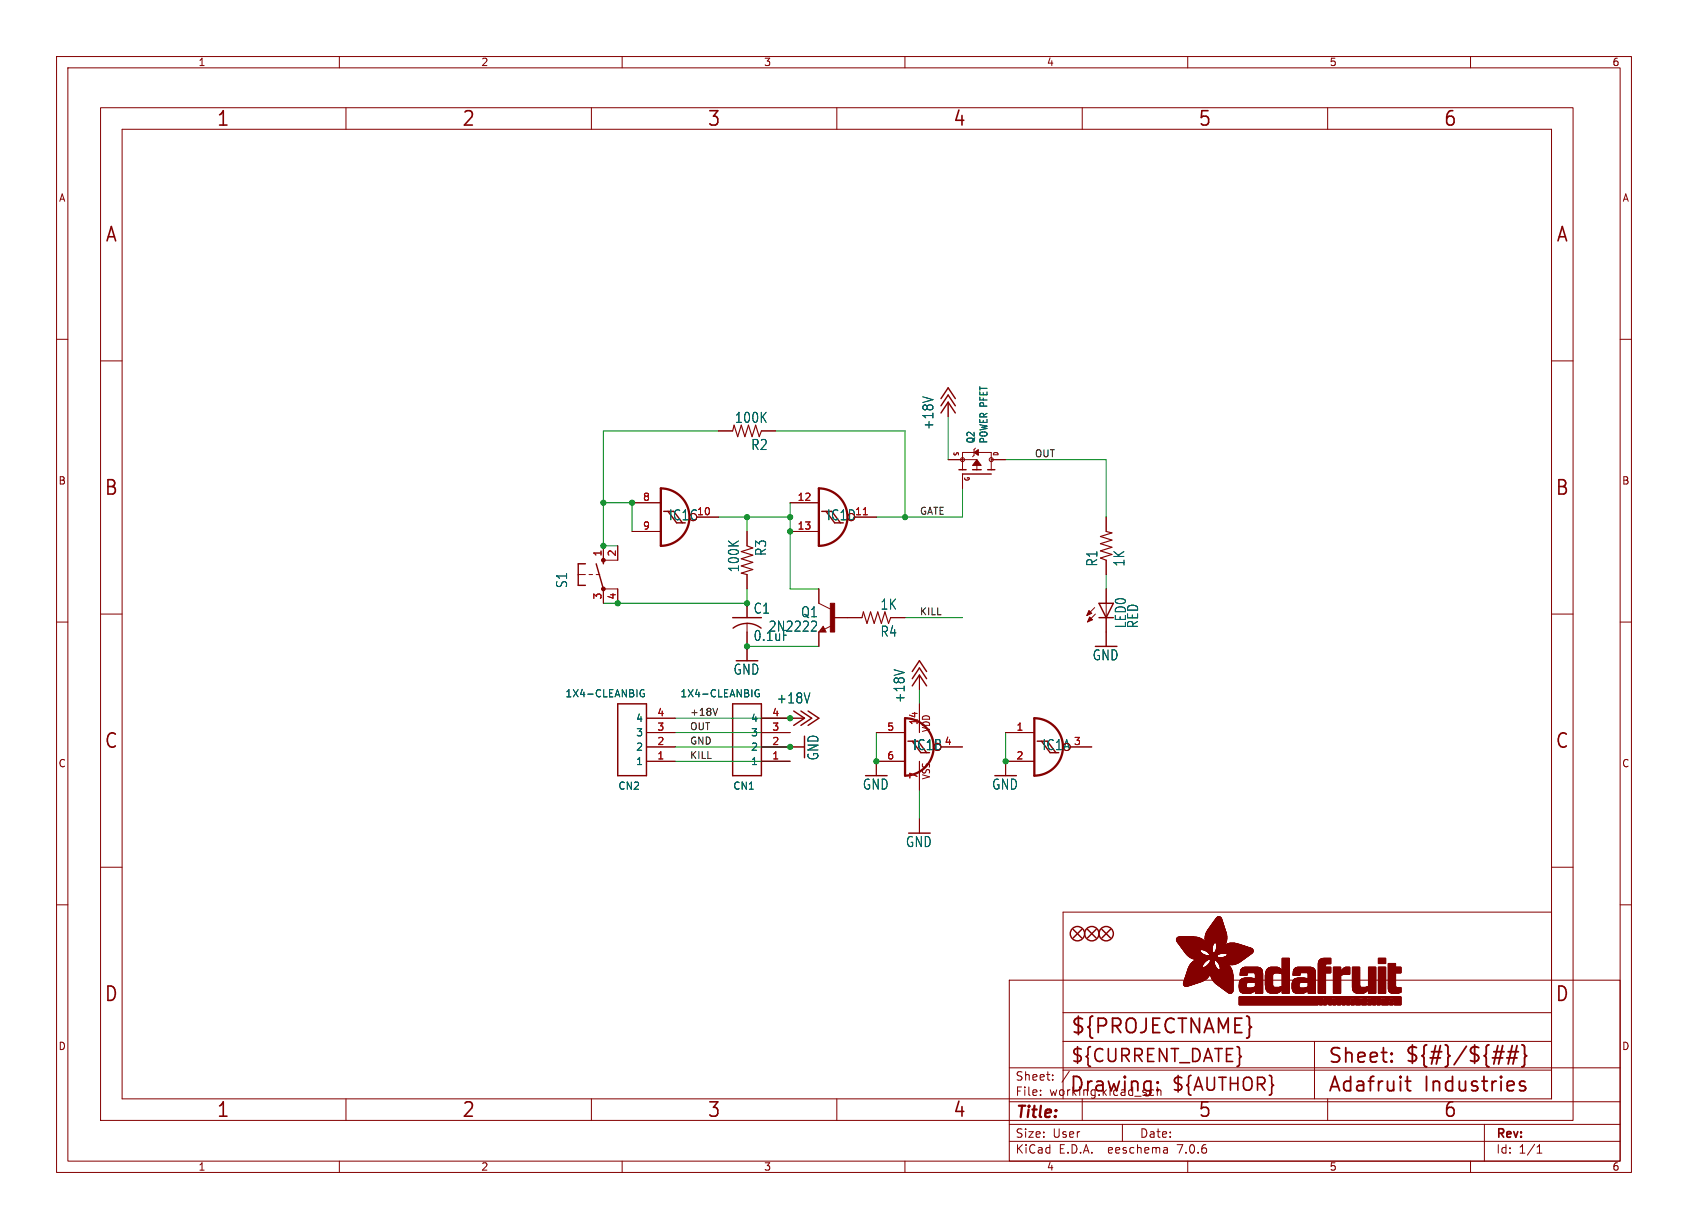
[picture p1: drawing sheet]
<svg xmlns="http://www.w3.org/2000/svg" width="298mm" height="217mm" viewBox="0 0 298 217" stroke-linecap="round" stroke-linejoin="round" font-family="sans-serif">
<defs><g id="words">
<g font-size="3.5" fill="#840000">
<text x="38.2" y="22.7">1</text>
<text x="81.6" y="22.7">2</text>
<text x="125" y="22.7">3</text>
<text x="168.4" y="22.7">4</text>
<text x="211.8" y="22.7">5</text>
<text x="255.1" y="22.7">6</text>
<text x="18.5" y="43.1">A</text>
<text x="275" y="43.1">A</text>
<text x="18.3" y="87.9">B</text>
<text x="274.9" y="87.9">B</text>
<text x="18.3" y="132.7">C</text>
<text x="274.9" y="132.7">C</text>
<text x="18.3" y="177.4">D</text>
<text x="274.9" y="177.4">D</text>
<text x="189.2" y="183.2">${PROJECTNAME}</text>
<text x="234.7" y="188.4">Sheet:</text>
<text x="248.3" y="188.3">${#}/${##}</text>
<text x="38.2" y="197.9">1</text>
<text x="81.6" y="197.9">2</text>
<text x="125" y="197.9">3</text>
<text x="168.4" y="197.9">4</text>
<text x="189" y="193.5">Drawing:</text>
<text x="211.8" y="197.9">5</text>
<text x="234.7" y="193.5">Adafruit</text>
<text x="251.8" y="193.5">Industries</text>
<text x="255.1" y="197.9">6</text>
</g>
<g font-size="3.2" fill="#840000">
<text x="189.2" y="188.2">${CURRENT_DATE}</text>
<text x="207" y="193.3">${AUTHOR}</text>
</g>
<text font-size="2.8" fill="#840000" x="179.4" y="198.2">Title:</text>
<g font-size="2.5" fill="#006464">
<text x="129.9" y="75">100K</text>
<text x="165.2" y="76.1" transform="rotate(-90 165.2 76.1)">+18V</text>
<text x="132.7" y="79.8">R2</text>
<text x="130.9" y="101.3" transform="rotate(-90 130.9 101.3)">100K</text>
<text x="135.7" y="98.4" transform="rotate(-90 135.7 98.4)">R3</text>
<text x="194.2" y="100.3" transform="rotate(-90 194.2 100.3)">R1</text>
<text x="199" y="100.3" transform="rotate(-90 199 100.3)">1K</text>
<text x="100.5" y="104.1" transform="rotate(-90 100.5 104.1)">S1</text>
<text x="133.2" y="108.7">C1</text>
<text x="133.2" y="113.6">0.1uF</text>
<text x="135.8" y="111.9">2N2222</text>
<text x="141.5" y="109.4">Q1</text>
<text x="155.6" y="112.8">R4</text>
<text x="155.6" y="108">1K</text>
<text x="199.3" y="111.2" transform="rotate(-90 199.3 111.2)">LED0</text>
<text x="201.4" y="111.2" transform="rotate(-90 201.4 111.2)">RED</text>
<text x="129.6" y="119.5">GND</text>
<text x="193.1" y="117">GND</text>
<text x="137.2" y="124.6">+18V</text>
<text x="160.2" y="124.4" transform="rotate(-90 160.2 124.4)">+18V</text>
<text x="144.9" y="134.6" transform="rotate(-90 144.9 134.6)">GND</text>
<text x="152.5" y="139.8">GND</text>
<text x="175.3" y="139.8">GND</text>
<text x="160.1" y="150">GND</text>
</g>
<g font-size="2.5" fill="#840000">
<text x="118.2" y="92.2">IC1C</text>
<text x="146.1" y="92.2">IC1D</text>
<text x="161.3" y="132.9">IC1E</text>
<text x="184.2" y="132.9">IC1A</text>
</g>
<g font-size="2.1" fill="#840000">
<text x="179.4" y="191.3">Sheet:</text>
<text x="179.4" y="194">File:</text>
<text x="185.5" y="194">working.kicad_sch</text>
<text x="179.4" y="201.4">Size:</text>
<text x="186.1" y="201.4">User</text>
<text x="201.4" y="201.4">Date:</text>
<text x="264.4" y="201.6">Rev:</text>
<text x="179.4" y="204.2">KiCad</text>
<text x="187.2" y="204.2">E.D.A.</text>
<text x="196.1" y="204.2">eeschema</text>
<text x="208.4" y="204.2">7.0.6</text>
<text x="264.4" y="204.2">Id:</text>
<text x="268.5" y="204.2">1/1</text>
</g>
<g font-size="1.8" fill="#840000">
<text x="35" y="11.9">1</text>
<text x="85" y="11.9">2</text>
<text x="135" y="11.9">3</text>
<text x="185" y="11.9">4</text>
<text x="235" y="11.9">5</text>
<text x="285" y="11.9">6</text>
<text x="10.3" y="35.9">A</text>
<text x="286.8" y="35.9">A</text>
<text x="10.3" y="85.9">B</text>
<text x="286.7" y="85.9">B</text>
<text x="164.6" y="129.6" transform="rotate(-90 164.6 129.6)">VDD</text>
<text x="10.3" y="135.9">C</text>
<text x="164.6" y="137.9" transform="rotate(-90 164.6 137.9)">VSS</text>
<text x="286.7" y="135.9">C</text>
<text x="10.3" y="185.9">D</text>
<text x="286.7" y="185.9">D</text>
<text x="35" y="207.2">1</text>
<text x="85" y="207.2">2</text>
<text x="135" y="207.2">3</text>
<text x="185" y="207.2">4</text>
<text x="235" y="207.2">5</text>
<text x="285" y="207.2">6</text>
</g>
<g font-size="1.8" fill="#006464">
<text x="172.5" y="78.5" transform="rotate(-90 172.5 78.5)">Q2</text>
<text x="174.8" y="78.5" transform="rotate(-90 174.8 78.5)">POWER PFET</text>
<text x="99.9" y="123.5">1X4-CLEANBIG</text>
<text x="120.2" y="123.5">1X4-CLEANBIG</text>
<text x="112.4" y="130.4">3</text>
<text x="112.4" y="127.9">4</text>
<text x="132.7" y="130.4">3</text>
<text x="132.7" y="127.9">4</text>
<text x="112.4" y="135.5">1</text>
<text x="112.4" y="132.9">2</text>
<text x="132.7" y="135.5">1</text>
<text x="132.7" y="132.9">2</text>
<text x="109.2" y="139.8">CN2</text>
<text x="129.5" y="139.8">CN1</text>
</g>
<g font-size="1.8" fill="#a90000">
<text x="113.6" y="88.6">8</text>
<text x="140.9" y="88.6">12</text>
<text x="113.6" y="93.7">9</text>
<text x="123.1" y="91.2">10</text>
<text x="140.9" y="93.7">13</text>
<text x="151.1" y="91.2">11</text>
<text x="106.4" y="98.5" transform="rotate(-90 106.4 98.5)">1</text>
<text x="109" y="98.5" transform="rotate(-90 109 98.5)">2</text>
<text x="106.4" y="106.1" transform="rotate(-90 106.4 106.1)">3</text>
<text x="109" y="106.1" transform="rotate(-90 109 106.1)">4</text>
<text x="116.1" y="131.8">2</text>
<text x="116.1" y="129.3">3</text>
<text x="116.1" y="126.7">4</text>
<text x="136.5" y="131.8">2</text>
<text x="136.5" y="129.3">3</text>
<text x="136.5" y="126.7">4</text>
<text x="156.8" y="129.3">5</text>
<text x="162.3" y="128.3" transform="rotate(-90 162.3 128.3)">14</text>
<text x="166.9" y="131.8">4</text>
<text x="179.6" y="129.3">1</text>
<text x="189.8" y="131.8">3</text>
<text x="116.1" y="134.4">1</text>
<text x="136.5" y="134.4">1</text>
<text x="156.8" y="134.4">6</text>
<text x="162.3" y="137.9" transform="rotate(-90 162.3 137.9)">7</text>
<text x="179.6" y="134.4">2</text>
</g>
<g font-size="1.7" fill="#0f0f0f">
<text x="182.9" y="80.9">OUT</text>
<text x="162.6" y="91.1">GATE</text>
<text x="162.6" y="108.9">KILL</text>
<text x="121.9" y="126.7">+18V</text>
<text x="121.9" y="131.7">GND</text>
<text x="121.9" y="129.2">OUT</text>
<text x="121.9" y="134.3">KILL</text>
</g>
<g font-size="1.1" fill="#840000">
<text x="169.7" y="80.7" transform="rotate(-90 169.7 80.7)">S</text>
<text x="176.7" y="80.7" transform="rotate(-90 176.7 80.7)">D</text>
<text x="171.6" y="85.2" transform="rotate(-90 171.6 85.2)">G</text>
</g>
</g></defs>
<g fill="none" stroke="#840000" stroke-width=".18">
<path d="M10 10h278.5v197.3h-278.5zM12 12h274.5v193.3h-274.5zM17.8 19h260.3v179.1h-260.3zM60 10v2M61.2 19v3.9M104.6 19v3.9M110 10v2M148 19v3.9M160 10v2M191.3 19v3.9M210 10v2M234.7 19v3.9"/>
<path d="M260 10v2M21.6 22.9h252.7v171.4h-252.7zM10 60h2M286.5 60h2M17.8 63.8h3.8M127 76.2h2.5M134.6 76.2h2.6M167.6 71.1v2.6M172.5 79.2l-.3 .3v1l-.2 .3M274.3 63.8h3.8M106.7 96.5v2.6h2.5v-2.6M111.8 88.9h5"/>
<path d="M111.8 94h5M123.2 91.4h3.8M132.1 94v2.5M139.7 88.9h5.1M139.7 94h5.1M151.1 91.4h3.8M167.6 81.3h5.1v1.8M170.2 83.1v-3.1h5.1v3.1M170.2 83.8v2.6M175.3 81.3h2.5M195.6 91.4v2.6M195.6 99.1v2.5"/>
<path d="M10 110h2M17.8 108.6h3.8M102.2 101.6h1.3M104.1 101.6h.7M105.4 101.6h.6M106.7 106.7v-2.6h2.5v2.6M132.1 101.6v2.5M132.1 106.7v2.5M132.1 110.2v6.6M144.8 104.1v2.6l2 1M144.8 111.8v2.5M145.5 110.7l.5 1.1h-1.2z"/>
<path d="M147 110.6l-1.2 .7M147.3 109.2h5.1M157.5 109.2h2.5M162.6 119.4v2.5M193.5 107.4l-1.3 1.4M193.7 108.6l-1.4 1.4M195.6 104.1v10.2M274.3 108.6h3.8M286.5 110h2M114.3 132.1h5.1M114.3 127h5.1M114.3 129.5h5.1"/>
<path d="M114.3 134.6h5.1M134.6 132.1h7.6M134.6 127h7.6M134.6 129.5h5.1M134.6 134.6h5.1M154.9 129.5h5.1M160 134.6h-5.1v2.6M162.6 124.5v5M162.6 134.6v5.1M166.4 132.1h3.8M177.8 129.5h5.1M182.9 134.6h-5.1v2.6"/>
<path d="M189.2 132.1h3.8M10 160h2M17.8 153.4h3.8M162.6 144.8v2.5M274.3 153.4h3.8M286.5 160h2M178.4 173.3h108.1v32h-108.1zM188 179.1h86.3M274.3 161.3h-86.3v33M61.2 194.3v3.8M104.6 194.3v3.8M148 194.3v3.8"/>
<path d="M178.4 198.8h108.1M178.4 194.8h108.1M178.4 188.8h108.1M184 193.6v.1M184 192.8v.1M186.1 190.9v.1M186.1 190.1v.1M188 184.1h86.3M188 189.2h86.3M189.1 189.4l-1.3 2M191.3 194.3v3.8M198.4 198.8v3"/>
<path d="M203.8 192.7l.2 .1M204 193.6l-.2 .1M204.6 192.2v1.5M204.6 192.9l.2-.2 .4 .1 .1 .9M232.4 184.1v10.2M234.7 194.3v3.8M262.5 198.8v6.5M60 205.3v2M110 205.3v2M160 205.3v2M178.4 201.8h108.1M206.3 203l.1 .9"/>
<path d="M206.4 203.8l-.1 .1M206.4 203.3h-.1M210 205.3v2M260 205.3v2M271.8 203.9h.8M271.8 202.8l.4-.4v1.5"/>
<circle cx="170.2" cy="81.3" r=".36"/>
<circle cx="175.3" cy="81.3" r=".36"/>
</g>
<path d="M116.8 86.4a5.1 5.1 0 0 1 5.1 5 5.1 5.1 0 0 1-5.1 5.1zM144.8 86.4a5.1 5.1 0 0 1 5 5 5.1 5.1 0 0 1-5 5.1zM160 127a5.1 5.1 0 0 1 5.1 5.1 5.1 5.1 0 0 1-5.1 5.1zM182.9 127a5.1 5.1 0 0 1 5 5.1 5.1 5.1 0 0 1-5 5.1z" fill="none" stroke="#840000" stroke-width=".41"/>
<g fill="none" stroke="#840000" stroke-width=".25">
<path d="M166.4 73l1.2-1.9 1.3 1.9M166.4 71.8l1.2-2 1.3 2M166.4 70.5l1.2-1.9 1.3 1.9M103.5 99.7h-1.3v3.8h1.3M105.4 99.7l1.3 4.4M106.7 99.1v.6M117.3 90.4h1.8M145.3 90.4h1.8M169.5 83.1h1.3M170.2 83.8h5.1M172 83.1h1.5M174.6 83.1h1.3"/>
<path d="M129.5 109.2h5.1M129.6 111.1a4.1 4.1 0 0 1 5 0M145.5 111.3l-.1 .2h.4l-.3-.5-.5 .6h.8M161.3 118.7l1.3-1.9 1.2 1.9M194.3 109.2h2.5M194.3 106.7h2.5l-1.2 2.5zM109.2 124.5h5.1v12.7h-5.1zM129.5 124.5h5.1v12.7h-5.1zM140.3 125.7l1.9 1.3-1.9 1.3M141.6 125.7l1.9 1.3-1.9 1.3M142.9 125.7l1.9 1.3-1.9 1.3M160.5 131.1h1.8"/>
<path d="M161.3 121.3l1.3-1.9 1.2 1.9M161.3 120l1.3-1.9 1.2 1.9M183.4 131.1h1.8M189.7 164.3l1.6 1.6M191.3 164.3l-1.6 1.6M192.3 164.3l1.5 1.6M193.8 164.3l-1.5 1.6M194.8 164.3l1.5 1.6M196.3 164.3l-1.5 1.6"/>
<circle cx="190.5" cy="165.1" r="1.27"/>
<circle cx="193" cy="165.1" r="1.27"/>
<circle cx="195.6" cy="165.1" r="1.27"/>
</g>
<path d="M152.6 91h.8" fill="none" stroke="#a90000" stroke-width=".18"/>
<path d="M163.2 70.2l1.7 .5M144.4 110.3l-.1 .3-.9 1h1M158.1 118.4l1.8 .5M113.9 122a.59 .59 0 0 0-.7 .6 .59 .59 0 0 0 .7 .6v-.5h-.2M134.2 122a.59 .59 0 0 0-.7 .6 .59 .59 0 0 0 .7 .6l.1-.5h-.3M143.2 122.5l-.5 1.8" fill="none" stroke="#006464" stroke-width=".18"/>
<g fill="#840000" stroke="#840000" stroke-width=".18">
<path d="M208 166.3h4.8z"/>
<path d="M208 166.2l4.8 .1z"/>
<path d="M208 166.2h4.8z"/>
<path d="M208 166.2h4.7z"/>
<path d="M208 166.1l4.7 .1z"/>
<path d="M208 166.1h4.6z"/>
<path d="M208 166l4.5 .1z"/>
<path d="M208 166h4.5z"/>
<path d="M208 166.4h4.9z"/>
<path d="M208 166.3l4.9 .1z"/>
<path d="M208 166h4.4z"/>
<path d="M208 165.9l4.4 .1z"/>
<path d="M208.1 166.4l4.9 .1z"/>
<path d="M208.1 165.9h4.2z"/>
<path d="M208.1 166.5h4.9z"/>
<path d="M208.1 165.9h4.1z"/>
<path d="M208.1 165.8l4 .1z"/>
<path d="M208.1 166.6h5z"/>
<path d="M208.1 166.5l4.9 .1z"/>
<path d="M208.1 165.8h3.9z"/>
<path d="M208.2 166.6h4.9z"/>
<path d="M208.2 165.8h3.6z"/>
<path d="M208.2 166.6l4.9 .1z"/>
<path d="M208.2 165.7l3.5 .1z"/>
<path d="M208.2 166.7h5z"/>
<path d="M208.2 166.7h4.9z"/>
<path d="M208.3 166.7l4.9 .1z"/>
<path d="M208.3 165.7h3.3z"/>
<path d="M208.3 166.8h6.3z"/>
<path d="M208.3 166.8h4.9z"/>
<path d="M208.3 166.8l6.3 .1z"/>
<path d="M208.4 166.9h6.2z"/>
<path d="M208.4 167h6.1z"/>
<path d="M208.4 166.9l6.1 .1z"/>
<path d="M208.4 165.7h2.8z"/>
<path d="M208.5 167h6z"/>
<path d="M208.5 167l6 .1z"/>
<path d="M208.6 167.1h5.9z"/>
<path d="M208.6 167.1l5.8 .1z"/>
<path d="M208.6 167.2h5.8z"/>
<path d="M208.7 167.2l5.7 .1z"/>
<path d="M208.7 167.3h5.7z"/>
<path d="M208.7 167.3l5.7 .1z"/>
<path d="M208.8 167.4h5.6z"/>
<path d="M208.8 167.5h5.5z"/>
<path d="M208.8 167.4l5.5 .1z"/>
<path d="M208.9 167.5l5.4 .1z"/>
<path d="M208.9 167.6h5.4z"/>
<path d="M208.9 167.6l5.4 .1z"/>
<path d="M209 167.7h5.3z"/>
<path d="M209 167.7l5.3 .1z"/>
<path d="M209 167.8h5.3z"/>
<path d="M209.1 167.8h5.2z"/>
<path d="M209.1 167.8l5.2 .1z"/>
<path d="M209.1 167.9h5.2z"/>
<path d="M209.2 167.9l3.1 .1z"/>
<path d="M209.2 168h3z"/>
<path d="M209.2 174.1h1.8z"/>
<path d="M209.2 174l1.8 .1z"/>
<path d="M209.2 174h2z"/>
<path d="M209.2 174h2.1z"/>
<path d="M209.2 173.9l2.1 .1z"/>
<path d="M209.2 173.9h2.3z"/>
<path d="M209.2 173.9h2.4z"/>
<path d="M209.2 173.8l2.4 .1z"/>
<path d="M209.2 173.8h2.6z"/>
<path d="M209.2 168l3 .1z"/>
<path d="M209.3 174.1l1.4 .1z"/>
<path d="M209.3 174.1h1.5z"/>
<path d="M209.3 173.8h2.6z"/>
<path d="M209.3 173.7l2.6 .1z"/>
<path d="M209.3 173.7h2.8z"/>
<path d="M209.3 168.1h2.9z"/>
<path d="M209.3 174.2h1.2z"/>
<path d="M209.3 174.2h1.3z"/>
<path d="M209.3 173.7h2.9z"/>
<path d="M209.3 173.6l3 .1z"/>
<path d="M209.3 173.6h3.1z"/>
<path d="M209.3 173.6h3.2z"/>
<path d="M209.3 168.1l2.9 .1z"/>
<path d="M209.3 174.2l1.1 .1z"/>
<path d="M209.3 173.5l3.3 .1z"/>
<path d="M209.3 173.5h3.3z"/>
<path d="M209.3 173.4l3.4 .1z"/>
<path d="M209.3 173.4h3.5z"/>
<path d="M209.3 168.2h2.9z"/>
<path d="M209.4 174.3h.9z"/>
<path d="M209.4 173.4h3.4z"/>
<path d="M209.4 174.3h.8z"/>
<path d="M209.4 173.3l3.5 .1z"/>
<path d="M209.4 173.3h3.5z"/>
<path d="M209.4 173.3h3.6z"/>
<path d="M209.4 173.2l3.7 .1z"/>
<path d="M209.4 168.3h2.8z"/>
<path d="M209.4 168.2l2.8 .1z"/>
<path d="M209.4 174.3l.7 .1z"/>
<path d="M209.4 173.2h3.7z"/>
<path d="M209.4 173.2h3.8z"/>
<path d="M209.4 173.1l3.8 .1z"/>
<path d="M209.4 173.1h3.9z"/>
<path d="M209.5 173.1h3.8z"/>
<path d="M209.5 173l3.8 .1z"/>
<path d="M209.5 168.3l2.8 .1z"/>
<path d="M209.5 174.4h.5z"/>
<path d="M209.5 173h3.9z"/>
<path d="M209.5 172.9l4 .1z"/>
<path d="M209.5 168.4h2.8z"/>
<path d="M209.5 172.9h4z"/>
<path d="M209.5 172.8l4.1 .1z"/>
<path d="M209.5 172.8h4.1z"/>
<path d="M209.5 168.4l2.9 .1z"/>
<path d="M209.6 172.8h4z"/>
<path d="M209.6 172.7l4 .1z"/>
<path d="M209.6 168.5h2.8z"/>
<path d="M209.6 174.4h.3z"/>
<path d="M209.6 172.7h4.1z"/>
<path d="M209.6 172.6l4.1 .1z"/>
<path d="M209.6 168.5l2.9 .1z"/>
<path d="M209.6 172.6h4.1z"/>
<path d="M209.6 172.6h4.2z"/>
<path d="M209.6 172.5l4.2 .1z"/>
<path d="M209.6 172.5h4.2z"/>
<path d="M209.6 168.6h3z"/>
<path d="M209.6 168.6h2.9z"/>
<path d="M209.7 172.5h4.1z"/>
<path d="M209.7 172.4l4.1 .1z"/>
<path d="M209.7 172.4h4.2z"/>
<path d="M209.7 172.3l4.2 .1z"/>
<path d="M209.7 168.6l2.9 .1z"/>
<path d="M209.8 172.3h4.1z"/>
<path d="M209.8 172.2l4.1 .1z"/>
<path d="M209.8 172.2h4.1z"/>
<path d="M209.8 168.7l2.9 .1z"/>
<path d="M209.8 168.7h2.9z"/>
<path d="M209.8 172.1l4.2 .1z"/>
<path d="M209.8 172.1h4.2z"/>
<path d="M209.8 168.8h3z"/>
<path d="M209.8 172l4.2 .1z"/>
<path d="M209.8 172h4.2z"/>
<path d="M209.8 168.8h3.1z"/>
<path d="M209.9 171.9l4.1 .1z"/>
<path d="M209.9 171.9h4.1z"/>
<path d="M209.9 168.8l3 .1z"/>
<path d="M209.9 171.8l4.1 .1z"/>
<path d="M209.9 171.8h4.1z"/>
<path d="M209.9 168.9h3.1z"/>
<path d="M209.9 171.8h8z"/>
<path d="M209.9 171.7l8 .1z"/>
<path d="M209.9 171.7h7.9z"/>
<path d="M209.9 168.9h3.2z"/>
<path d="M210 171.6l7.8 .1z"/>
<path d="M210 171.6h7.8z"/>
<path d="M210 168.9l3.2 .1z"/>
<path d="M210 171.5l7.8 .1z"/>
<path d="M210 171.5h5.5z"/>
<path d="M210 169h3.3z"/>
<path d="M210 171.5h5.4z"/>
<path d="M210 171.4l5.4 .1z"/>
<path d="M210 171.4h5.3z"/>
<path d="M210 169h5.2z"/>
<path d="M210.1 171.3l5.1 .1z"/>
<path d="M210.1 171.3h5.1z"/>
<path d="M210.1 169l5.1 .1z"/>
<path d="M210.1 171.2l5 .1z"/>
<path d="M210.1 171.2h5z"/>
<path d="M210.1 171.1l5 .1z"/>
<path d="M210.1 171.1h4.9z"/>
<path d="M210.1 169.1h5z"/>
<path d="M210.2 171l2.5 .1z"/>
<path d="M210.2 171h2.5z"/>
<path d="M210.2 169.1h5z"/>
<path d="M210.2 171h2.4z"/>
<path d="M210.2 169.1l5 .1z"/>
<path d="M210.2 170.9l2.4 .1z"/>
<path d="M210.2 170.9h2.4z"/>
<path d="M210.2 169.2h5z"/>
<path d="M210.3 170.8l2.3 .1z"/>
<path d="M210.3 170.8h2.3z"/>
<path d="M210.3 169.2h4.9z"/>
<path d="M210.3 170.7l2.3 .1z"/>
<path d="M210.3 170.7h2.3z"/>
<path d="M210.3 169.2l5 .1z"/>
<path d="M210.4 170.7h2.2z"/>
<path d="M210.4 170.6l2.3 .1z"/>
<path d="M210.4 170.6h2.3z"/>
<path d="M210.4 169.3h5z"/>
<path d="M210.4 170.5l2.3 .1z"/>
<path d="M210.5 170.5h2.2z"/>
<path d="M210.5 169.3l5.2 .1z"/>
<path d="M210.5 170.4l2.3 .1z"/>
<path d="M210.5 170.4h2.3z"/>
<path d="M210.6 170.4h2.2z"/>
<path d="M210.6 169.4h9.6z"/>
<path d="M210.6 170.3l2.2 .1z"/>
<path d="M210.6 170.3h2.2z"/>
<path d="M210.7 170.3h2.2z"/>
<path d="M210.7 169.4l9.4 .1z"/>
<path d="M210.7 170.2l2.2 .1z"/>
<path d="M210.7 170.2h2.2z"/>
<path d="M210.8 170.2h2.2z"/>
<path d="M210.8 170.1l2.2 .1z"/>
<path d="M210.8 169.5h9.3z"/>
<path d="M210.8 170.1h2.2z"/>
<path d="M210.9 170.1h2.2z"/>
<path d="M211 170l2.1 .1z"/>
<path d="M211 170h2.1z"/>
<path d="M211 169.5l9 .1z"/>
<path d="M211 170h2.2z"/>
<path d="M211.1 169.9l2.2 .1z"/>
<path d="M211.1 169.9h2.2z"/>
<path d="M211.2 169.6h8.7z"/>
<path d="M211.2 169.8l2.1 .1z"/>
<path d="M211.3 169.8h2.1z"/>
<path d="M211.3 169.6h8.6z"/>
<path d="M211.4 169.7l2.1 .1z"/>
<path d="M211.5 169.7h2.1z"/>
<path d="M211.6 169.7h2z"/>
<path d="M211.7 169.6l2 .1z"/>
<path d="M212.7 167.9l1.6 .1z"/>
<path d="M212.8 168h1.5z"/>
<path d="M212.9 168h1.4z"/>
<path d="M212.9 171l2.1 .1z"/>
<path d="M213 171h2z"/>
<path d="M213 168l1.3 .1z"/>
<path d="M213 166h3.9z"/>
<path d="M213 165.9l3.9 .1z"/>
<path d="M213 165.9h3.9z"/>
<path d="M213 165.8l3.9 .1z"/>
<path d="M213.1 171h1.9z"/>
<path d="M213.1 168.1h1.2z"/>
<path d="M213.1 166.3l3.8 .1z"/>
<path d="M213.1 166.3h3.8z"/>
<path d="M213.1 166.2l3.8 .1z"/>
<path d="M213.1 166.2h3.8z"/>
<path d="M213.1 166.1l3.8 .1z"/>
<path d="M213.1 166.1h3.8z"/>
<path d="M213.1 166l3.8 .1z"/>
<path d="M213.1 165.8h3.8z"/>
<path d="M213.1 165.7l3.8 .1z"/>
<path d="M213.1 165.7h3.8z"/>
<path d="M213.1 165.6l3.8 .1z"/>
<path d="M213.1 165.6h3.8z"/>
<path d="M213.1 165.5l3.8 .1z"/>
<path d="M213.1 165.5h3.8z"/>
<path d="M213.1 166.4l3.7 .1z"/>
<path d="M213.1 166.4h3.8z"/>
<path d="M213.1 165.4l3.8 .1z"/>
<path d="M213.1 165.4h3.8z"/>
<path d="M213.1 170.9l1.9 .1z"/>
<path d="M213.1 166.5l3.7 .1z"/>
<path d="M213.1 166.5h3.7z"/>
<path d="M213.1 165.3l3.8 .1z"/>
<path d="M213.1 165.3h3.8z"/>
<path d="M213.2 170.9h1.7z"/>
<path d="M213.2 166.7h1.6z"/>
<path d="M213.2 166.6l3.6 .1z"/>
<path d="M213.2 166.6h3.6z"/>
<path d="M213.2 165.2l3.7 .1z"/>
<path d="M213.2 165.2h3.7z"/>
<path d="M213.2 165.1l3.7 .1z"/>
<path d="M213.2 168.1l1.1 .1z"/>
<path d="M213.2 166.7l1.5 .1z"/>
<path d="M213.2 166.7h1.5z"/>
<path d="M213.2 165.1h3.6z"/>
<path d="M213.2 165l3.6 .1z"/>
<path d="M213.3 170.9h1.6z"/>
<path d="M213.3 166.8h1.3z"/>
<path d="M213.3 165h3.5z"/>
<path d="M213.3 164.9l3.5 .1z"/>
<path d="M213.3 170.8l1.6 .1z"/>
<path d="M213.3 168.2h1z"/>
<path d="M213.3 164.9h3.5z"/>
<path d="M213.3 164.8l3.5 .1z"/>
<path d="M213.4 170.8h1.5z"/>
<path d="M213.4 164.8h3.4z"/>
<path d="M213.4 164.8h3.3z"/>
<path d="M213.4 164.7l3.3 .1z"/>
<path d="M213.4 168.2l1 .1z"/>
<path d="M213.4 164.7h3.3z"/>
<path d="M213.4 164.6l3.3 .1z"/>
<path d="M213.5 170.7l1.4 .1z"/>
<path d="M213.5 170.7h1.3z"/>
<path d="M213.5 168.3h.9z"/>
<path d="M213.5 164.6h3.2z"/>
<path d="M213.5 164.5l3.2 .1z"/>
<path d="M213.5 164.5h3.2z"/>
<path d="M213.5 164.5h3.1z"/>
<path d="M213.6 170.6l1.2 .1z"/>
<path d="M213.6 170.6h1.2z"/>
<path d="M213.6 168.3l.8 .1z"/>
<path d="M213.6 164.4l3 .1z"/>
<path d="M213.6 164.4h3z"/>
<path d="M213.6 168.4h.8z"/>
<path d="M213.6 164.3l3 .1z"/>
<path d="M213.7 170.5l1.1 .1z"/>
<path d="M213.7 170.5h1.1z"/>
<path d="M213.7 168.4l.8 .1z"/>
<path d="M213.7 164.3h2.9z"/>
<path d="M213.7 170.5h1z"/>
<path d="M213.7 168.5h.9z"/>
<path d="M213.7 168.5h.8z"/>
<path d="M213.7 164.2l2.9 .1z"/>
<path d="M213.7 164.2h2.8z"/>
<path d="M213.7 170.4l1 .1z"/>
<path d="M213.8 170.4h.9z"/>
<path d="M213.8 169h1.4z"/>
<path d="M213.8 168.6h2.1z"/>
<path d="M213.8 168.5l2.3 .1z"/>
<path d="M213.8 164.2h2.7z"/>
<path d="M213.8 164.1l2.7 .1z"/>
<path d="M213.8 170.3l.9 .1z"/>
<path d="M213.8 168.9l1.4 .1z"/>
<path d="M213.8 168.6l1.9 .1z"/>
<path d="M213.8 168.6h2z"/>
<path d="M213.8 164.1h2.7z"/>
<path d="M213.8 170.3h.9z"/>
<path d="M213.8 168.9h1.4z"/>
<path d="M213.8 168.7h1.7z"/>
<path d="M213.8 164l2.7 .1z"/>
<path d="M213.9 170.3h.8z"/>
<path d="M213.9 170.2l.8 .1z"/>
<path d="M213.9 168.9h1.4z"/>
<path d="M213.9 168.8l1.4 .1z"/>
<path d="M213.9 168.8h1.4z"/>
<path d="M213.9 168.8h1.5z"/>
<path d="M213.9 168.7l1.6 .1z"/>
<path d="M213.9 164h2.6z"/>
<path d="M213.9 170.2h.8z"/>
<path d="M213.9 169.6l6 .1z"/>
<path d="M213.9 163.9l2.6 .1z"/>
<path d="M213.9 170.1l.8 .1z"/>
<path d="M213.9 163.9h2.5z"/>
<path d="M214 170.1h.7z"/>
<path d="M214 170l.7 .1z"/>
<path d="M214 169.7h5.8z"/>
<path d="M214 163.8l2.4 .1z"/>
<path d="M214 163.8h2.4z"/>
<path d="M214 170h.7z"/>
<path d="M214 169.9l.7 .1z"/>
<path d="M214 169.9h.7z"/>
<path d="M214 169.8l.7 .1z"/>
<path d="M214 169.8h.8z"/>
<path d="M214 169.7l5.7 .1z"/>
<path d="M214 172.2l4 .1z"/>
<path d="M214 172.2h4z"/>
<path d="M214 172.2h3.9z"/>
<path d="M214 172.1l3.9 .1z"/>
<path d="M214 172.1h3.9z"/>
<path d="M214 172l3.9 .1z"/>
<path d="M214 172h3.9z"/>
<path d="M214 171.9l3.9 .1z"/>
<path d="M214 163.7l2.4 .1z"/>
<path d="M214.1 172.6h3.9z"/>
<path d="M214.1 172.5l3.9 .1z"/>
<path d="M214.1 172.5h3.9z"/>
<path d="M214.1 172.4l3.9 .1z"/>
<path d="M214.1 172.4h3.9z"/>
<path d="M214.1 172.3l3.9 .1z"/>
<path d="M214.1 172.3h3.9z"/>
<path d="M214.1 171.9h3.8z"/>
<path d="M214.1 171.8l3.8 .1z"/>
<path d="M214.1 171.8h3.8z"/>
<path d="M214.1 163.7h2.3z"/>
<path d="M214.1 172.7h3.9z"/>
<path d="M214.1 172.6l3.9 .1z"/>
<path d="M214.1 163.6l2.3 .1z"/>
<path d="M214.1 163.6h2.3z"/>
<path d="M214.1 172.8h3.9z"/>
<path d="M214.1 172.7l3.9 .1z"/>
<path d="M214.2 172.9h3.8z"/>
<path d="M214.2 172.8l3.8 .1z"/>
<path d="M214.2 172.8h3.8z"/>
<path d="M214.2 163.6h2.1z"/>
<path d="M214.2 163.5l2.1 .1z"/>
<path d="M214.2 173h3.8z"/>
<path d="M214.2 172.9l3.8 .1z"/>
<path d="M214.2 163.5h2.1z"/>
<path d="M214.2 163.4l2.1 .1z"/>
<path d="M214.3 173.1h3.7z"/>
<path d="M214.3 173l3.7 .1z"/>
<path d="M214.3 163.4h2z"/>
<path d="M214.3 173.2h3.7z"/>
<path d="M214.3 173.1l3.7 .1z"/>
<path d="M214.3 163.3l2 .1z"/>
<path d="M214.3 163.3h2z"/>
<path d="M214.4 173.2l3.6 .1z"/>
<path d="M214.4 173.2h3.6z"/>
<path d="M214.4 163.3h1.9z"/>
<path d="M214.4 163.2l1.8 .1z"/>
<path d="M214.4 173.3h3.6z"/>
<path d="M214.4 163.2h1.8z"/>
<path d="M214.5 173.3l3.5 .1z"/>
<path d="M214.5 163.2h1.7z"/>
<path d="M214.5 173.4h3.5z"/>
<path d="M214.5 163.1l1.7 .1z"/>
<path d="M214.5 163.1h1.7z"/>
<path d="M214.5 173.4l3.5 .1z"/>
<path d="M214.5 163l1.7 .1z"/>
<path d="M214.6 173.5h3.4z"/>
<path d="M214.6 173.6h3.4z"/>
<path d="M214.6 173.5l3.4 .1z"/>
<path d="M214.6 163h1.6z"/>
<path d="M214.6 168.5h6.8z"/>
<path d="M214.6 162.9l1.6 .1z"/>
<path d="M214.6 162.9h1.5z"/>
<path d="M214.7 173.7h3.3z"/>
<path d="M214.7 173.6l3.3 .1z"/>
<path d="M214.7 168.5h6.7z"/>
<path d="M214.7 162.9h1.4z"/>
<path d="M214.7 162.8l1.4 .1z"/>
<path d="M214.7 162.8h1.4z"/>
<path d="M214.8 173.7l3.2 .1z"/>
<path d="M214.8 168.4l6.7 .1z"/>
<path d="M214.8 162.7l1.3 .1z"/>
<path d="M214.8 162.7h1.3z"/>
<path d="M214.8 173.8h3.2z"/>
<path d="M214.8 168.4h6.7z"/>
<path d="M214.8 168.3l6.7 .1z"/>
<path d="M214.8 162.6l1.3 .1z"/>
<path d="M214.9 168.3h6.6z"/>
<path d="M214.9 162.6h1.2z"/>
<path d="M214.9 162.6h1.1z"/>
<path d="M214.9 173.9h3.1z"/>
<path d="M214.9 173.8l3.1 .1z"/>
<path d="M214.9 169.8h4.8z"/>
<path d="M214.9 168.2l6.7 .1z"/>
<path d="M214.9 168.2h6.7z"/>
<path d="M214.9 162.5l1.1 .1z"/>
<path d="M214.9 162.5h1.1z"/>
<path d="M214.9 166.7h1.8z"/>
<path d="M215 173.9h3z"/>
<path d="M215 169.8h4.6z"/>
<path d="M215 168.1l6.6 .1z"/>
<path d="M215 168.1h6.6z"/>
<path d="M215 168.1h6.5z"/>
<path d="M215 166.7h1.7z"/>
<path d="M215 162.5h1z"/>
<path d="M215 162.4l1 .1z"/>
<path d="M215 174h3z"/>
<path d="M215 173.9l3 .1z"/>
<path d="M215 168l6.5 .1z"/>
<path d="M215 168h6.5z"/>
<path d="M215 166.8h1.7z"/>
<path d="M215 166.7l1.7 .1z"/>
<path d="M215 162.4h1z"/>
<path d="M215 169.8l4.6 .1z"/>
<path d="M215 167.9l6.5 .1z"/>
<path d="M215 167.9h6.5z"/>
<path d="M215.1 174h2.9z"/>
<path d="M215.1 167.8l6.4 .1z"/>
<path d="M215.1 167.8h6.3z"/>
<path d="M215.1 167.7l6.2 .1z"/>
<path d="M215.1 167.7h6.2z"/>
<path d="M215.1 166.9l1.5 .1z"/>
<path d="M215.1 166.9h1.5z"/>
<path d="M215.1 166.8l1.6 .1z"/>
<path d="M215.1 162.3l.8 .1z"/>
<path d="M215.1 162.3h.8z"/>
<path d="M215.1 174l2.9 .1z"/>
<path d="M215.1 169.9l4.4 .1z"/>
<path d="M215.1 169.9h4.4z"/>
<path d="M215.1 167.7h6.1z"/>
<path d="M215.1 167.6l6 .1z"/>
<path d="M215.1 167.6h5.9z"/>
<path d="M215.1 167.6h5.8z"/>
<path d="M215.1 167.5l5.7 .1z"/>
<path d="M215.1 167.5h5.6z"/>
<path d="M215.1 167.4l5.5 .1z"/>
<path d="M215.1 167.4h5.4z"/>
<path d="M215.1 167.4h5.2z"/>
<path d="M215.1 167.3l5.2 .1z"/>
<path d="M215.1 167.3h5.1z"/>
<path d="M215.1 167.3h1.2z"/>
<path d="M215.1 167.2l4.9 .1z"/>
<path d="M215.1 167.2h1.3z"/>
<path d="M215.1 167.1l1.4 .1z"/>
<path d="M215.1 167.1h1.4z"/>
<path d="M215.1 167l1.4 .1z"/>
<path d="M215.1 167h1.5z"/>
<path d="M215.1 162.2l.8 .1z"/>
<path d="M215.2 174.1h2.8z"/>
<path d="M215.2 170h4.2z"/>
<path d="M215.2 162.2h.7z"/>
<path d="M215.2 170l4.2 .1z"/>
<path d="M215.2 162.2h.6z"/>
<path d="M215.3 174.1l2.7 .1z"/>
<path d="M215.3 170.1h4z"/>
<path d="M215.3 162.1l.4 .1z"/>
<path d="M215.3 174.2h2.7z"/>
<path d="M215.3 170.1l3.9 .1z"/>
<path d="M215.3 170.1h3.9z"/>
<path d="M215.3 162.1h.4z"/>
<path d="M215.3 170.2h3.8z"/>
<path d="M215.4 170.2l3.6 .1z"/>
<path d="M215.4 170.2h3.6z"/>
<path d="M215.4 174.3h2.6z"/>
<path d="M215.4 174.2l2.6 .1z"/>
<path d="M215.4 170.3h3.5z"/>
<path d="M215.5 174.3h2.5z"/>
<path d="M215.5 170.4h3.2z"/>
<path d="M215.5 170.3l3.3 .1z"/>
<path d="M215.5 170.4l1.4 .1z"/>
<path d="M215.5 170.4h1.4z"/>
<path d="M215.5 174.3l2.5 .1z"/>
<path d="M215.5 170.5h1.5z"/>
<path d="M215.6 174.4h2.4z"/>
<path d="M215.6 171.5h2.2z"/>
<path d="M215.6 170.6h1.5z"/>
<path d="M215.6 170.5l1.4 .1z"/>
<path d="M215.6 170.5h1.4z"/>
<path d="M215.6 170.7h1.6z"/>
<path d="M215.6 170.6l1.6 .1z"/>
<path d="M215.6 170.6h1.6z"/>
<path d="M215.7 170.7l1.6 .1z"/>
<path d="M215.7 170.7h1.6z"/>
<path d="M215.7 174.4l2.3 .1z"/>
<path d="M215.7 171.5h2.1z"/>
<path d="M215.7 171.4l2 .1z"/>
<path d="M215.7 170.9h1.7z"/>
<path d="M215.7 170.8l1.7 .1z"/>
<path d="M215.7 170.8h1.7z"/>
<path d="M215.7 170.8h1.6z"/>
<path d="M215.7 174.5h2.3z"/>
<path d="M215.7 171.4h2z"/>
<path d="M215.7 171.3l2 .1z"/>
<path d="M215.7 171l1.8 .1z"/>
<path d="M215.7 171h1.8z"/>
<path d="M215.7 170.9l1.8 .1z"/>
<path d="M215.7 170.9h1.8z"/>
<path d="M215.8 171.3h1.9z"/>
<path d="M215.8 171.2l1.8 .1z"/>
<path d="M215.8 171.2h1.8z"/>
<path d="M215.8 171.1l1.8 .1z"/>
<path d="M215.8 171.1h1.8z"/>
<path d="M215.8 174.5h2.2z"/>
<path d="M215.8 174.5l2.2 .1z"/>
<path d="M215.8 169.3l4.5 .1z"/>
<path d="M215.9 174.6h2.1z"/>
<path d="M216 174.6l2 .1z"/>
<path d="M216 174.7h2z"/>
<path d="M216.1 174.7l1.9 .1z"/>
<path d="M216.1 174.8h1.9z"/>
<path d="M216.2 174.8l1.8 .1z"/>
<path d="M216.2 169.3h4.1z"/>
<path d="M216.2 174.9h1.8z"/>
<path d="M216.3 174.9h1.7z"/>
<path d="M216.3 169.3h4.1z"/>
<path d="M216.3 174.9l1.7 .1z"/>
<path d="M216.4 167.3h3.7z"/>
<path d="M216.4 175h1.6z"/>
<path d="M216.4 169.2l4.1 .1z"/>
<path d="M216.5 175l1.5 .1z"/>
<path d="M216.5 167.2h3.3z"/>
<path d="M216.5 175.1h1.5z"/>
<path d="M216.5 169.2h4z"/>
<path d="M216.5 167.1l3.2 .1z"/>
<path d="M216.6 175.1l1.4 .1z"/>
<path d="M216.6 169.2h3.9z"/>
<path d="M216.6 168.5l4.8 .1z"/>
<path d="M216.6 167.1h2.9z"/>
<path d="M216.6 175.2h1.4z"/>
<path d="M216.7 175.2h1.3z"/>
<path d="M216.7 169.1l3.9 .1z"/>
<path d="M216.7 167l2.6 .1z"/>
<path d="M216.7 169.1h3.9z"/>
<path d="M216.8 175.3h1.2z"/>
<path d="M216.8 175.2l1.2 .1z"/>
<path d="M216.8 168.6h4.5z"/>
<path d="M216.8 167h2.4z"/>
<path d="M216.8 169.1h3.9z"/>
<path d="M216.8 167h2.3z"/>
<path d="M216.9 175.3h1.1z"/>
<path d="M216.9 175.3l1.1 .1z"/>
<path d="M216.9 170.4h1.7z"/>
<path d="M216.9 169l3.8 .1z"/>
<path d="M216.9 169h3.9z"/>
<path d="M216.9 166.9l2.1 .1z"/>
<path d="M216.9 175.4h1z"/>
<path d="M216.9 170.4l1.7 .1z"/>
<path d="M216.9 168.6l4.3 .1z"/>
<path d="M217 168.7h4.2z"/>
<path d="M217 175.4h.9z"/>
<path d="M217 168.9l3.9 .1z"/>
<path d="M217 168.9h3.9z"/>
<path d="M217 168.9h4z"/>
<path d="M217 168.8h4.1z"/>
<path d="M217 168.7l4.1 .1z"/>
<path d="M217 166.9h1.9z"/>
<path d="M217 175.4l.9 .1z"/>
<path d="M217 168.8l4 .1z"/>
<path d="M217 168.8h4z"/>
<path d="M217 166.9h1.8z"/>
<path d="M217.1 170.5h1.4z"/>
<path d="M217.1 175.5h.8z"/>
<path d="M217.1 175.5h.7z"/>
<path d="M217.1 166.8l1.6 .1z"/>
<path d="M217.2 175.5l.6 .1z"/>
<path d="M217.2 170.5h1.1z"/>
<path d="M217.2 175.6h.6z"/>
<path d="M217.2 170.5l1.1 .1z"/>
<path d="M217.3 175.6h.4z"/>
<path d="M217.3 166.8h1.2z"/>
<path d="M217.4 166.8h1z"/>
<path d="M217.4 175.6l.1 .1z"/>
<path d="M217.4 170.6h.6z"/>
<path d="M219.1 177.7h14z"/>
<path d="M219.1 177.6l14 .1z"/>
<path d="M219.1 177.6h14z"/>
<path d="M219.1 177.5l14 .1z"/>
<path d="M219.1 177.5h14z"/>
<path d="M219.1 177.4l14 .1z"/>
<path d="M219.1 177.4h14z"/>
<path d="M219.1 177.3l14 .1z"/>
<path d="M219.1 177.3h14z"/>
<path d="M219.1 177.2l14 .1z"/>
<path d="M219.1 177.2h14z"/>
<path d="M219.1 177.1l14 .1z"/>
<path d="M219.1 177.1h14z"/>
<path d="M219.1 177l14 .1z"/>
<path d="M219.1 177h14z"/>
<path d="M219.1 176.9l14 .1z"/>
<path d="M219.1 176.9h14z"/>
<path d="M219.1 176.8l14 .1z"/>
<path d="M219.1 176.8h14z"/>
<path d="M219.1 176.7l14 .1z"/>
<path d="M219.1 176.7h14z"/>
<path d="M219.1 176.6l14 .1z"/>
<path d="M219.1 176.6h14z"/>
<path d="M219.1 176.5l14 .1z"/>
<path d="M219.1 176.5h14z"/>
<path d="M219.1 176.4l28.6 .1z"/>
<path d="M219.1 176.4h28.6z"/>
<path d="M219.1 176.3l28.6 .1z"/>
<path d="M219.1 176.3h28.6z"/>
<path d="M219.1 174.6h1.3z"/>
<path d="M219.1 174.5l1.3 .1z"/>
<path d="M219.1 174.5h1.2z"/>
<path d="M219.1 174.4l1.2 .1z"/>
<path d="M219.1 174.4h1.2z"/>
<path d="M219.1 174.3l1.2 .1z"/>
<path d="M219.1 174.3h1.2z"/>
<path d="M219.1 174.2l1.2 .1z"/>
<path d="M219.1 174.2h1.2z"/>
<path d="M219.1 174.1l1.2 .1z"/>
<path d="M219.1 174.1h1.2z"/>
<path d="M219.1 174.9l4.2 .1z"/>
<path d="M219.1 174.9h4.2z"/>
<path d="M219.1 174.8l4.2 .1z"/>
<path d="M219.1 174.8h4.2z"/>
<path d="M219.1 174.7l4.2 .1z"/>
<path d="M219.1 174.7h1.5z"/>
<path d="M219.1 174.6l1.4 .1z"/>
<path d="M219.1 174l1.2 .1z"/>
<path d="M219.1 174h1.2z"/>
<path d="M219.1 173.9l1.2 .1z"/>
<path d="M219.1 173.9h1.3z"/>
<path d="M219.1 173.8l1.3 .1z"/>
<path d="M219.1 173.8h1.4z"/>
<path d="M219.1 173.8h1.5z"/>
<path d="M219.1 173.7l1.5 .1z"/>
<path d="M219.1 175.1h4.2z"/>
<path d="M219.1 175l4.2 .1z"/>
<path d="M219.1 175h4.2z"/>
<path d="M219.1 173.7h4.2z"/>
<path d="M219.1 173.6l4.2 .1z"/>
<path d="M219.1 173.6h4.2z"/>
<path d="M219.2 175.1l2.7 .1z"/>
<path d="M219.2 173.6h4.1z"/>
<path d="M219.2 173.5l4.1 .1z"/>
<path d="M219.2 175.2h2.6z"/>
<path d="M219.2 175.2h2.7z"/>
<path d="M219.2 173.5h4.1z"/>
<path d="M219.2 173.4l4.1 .1z"/>
<path d="M219.2 173.4h4.1z"/>
<path d="M219.3 175.3h2.4z"/>
<path d="M219.3 175.3h2.5z"/>
<path d="M219.3 175.2l2.5 .1z"/>
<path d="M219.3 173.4h4z"/>
<path d="M219.3 173.3l4 .1z"/>
<path d="M219.3 172.5h1.2z"/>
<path d="M219.3 172.4l1.2 .1z"/>
<path d="M219.3 172.4h1.2z"/>
<path d="M219.3 172.3l1.2 .1z"/>
<path d="M219.3 172.3h1.2z"/>
<path d="M219.3 172.2l1.2 .1z"/>
<path d="M219.3 172.2h1.2z"/>
<path d="M219.3 172.1l1.3 .1z"/>
<path d="M219.3 173.3h4z"/>
<path d="M219.3 172.1h1.3z"/>
<path d="M219.3 172l1.3 .1z"/>
<path d="M219.3 172h1.3z"/>
<path d="M219.3 172h3.9z"/>
<path d="M219.3 171.9l3.9 .1z"/>
<path d="M219.3 171.9h3.9z"/>
<path d="M219.3 175.4h2.3z"/>
<path d="M219.3 175.3l2.4 .1z"/>
<path d="M219.3 171.8l3.9 .1z"/>
<path d="M219.3 171.8h3.9z"/>
<path d="M219.3 171.7l3.9 .1z"/>
<path d="M219.3 171.7h3.9z"/>
<path d="M219.4 175.4h2.1z"/>
<path d="M219.4 173.2l3.9 .1z"/>
<path d="M219.4 173.2h3.9z"/>
<path d="M219.4 171.6l3.8 .1z"/>
<path d="M219.4 171.6h3.8z"/>
<path d="M219.4 171.5l3.8 .1z"/>
<path d="M219.4 171.5h3.8z"/>
<path d="M219.4 171.5h3.7z"/>
<path d="M219.4 175.5h2z"/>
<path d="M219.4 175.4l2.1 .1z"/>
<path d="M219.4 171.4l3.7 .1z"/>
<path d="M219.4 171.4h3.7z"/>
<path d="M219.5 173.1l3.8 .1z"/>
<path d="M219.5 171.4h3.6z"/>
<path d="M219.5 175.5h1.9z"/>
<path d="M219.5 173.1h3.8z"/>
<path d="M219.5 171.3l3.5 .1z"/>
<path d="M219.5 171.3h3.5z"/>
<path d="M219.6 173.1h3.7z"/>
<path d="M219.6 171.3h3.4z"/>
<path d="M219.6 175.5l1.7 .1z"/>
<path d="M219.6 171.2l3.3 .1z"/>
<path d="M219.6 175.6h1.6z"/>
<path d="M219.6 173l3.7 .1z"/>
<path d="M219.6 171.2h3.3z"/>
<path d="M219.7 171.2h3.2z"/>
<path d="M219.7 171.1l3.1 .1z"/>
<path d="M219.7 173h2.1z"/>
<path d="M219.8 171.1h2.9z"/>
<path d="M219.8 175.6h1.2z"/>
<path d="M219.9 173h1.6z"/>
<path d="M219.9 171l2.7 .1z"/>
<path d="M220 172.9l1.3 .1z"/>
<path d="M220 171h2.5z"/>
<path d="M221.3 174.7h2z"/>
<path d="M221.4 174.6l1.9 .1z"/>
<path d="M221.6 174.6h1.7z"/>
<path d="M221.7 174.6h1.6z"/>
<path d="M221.7 174.5l1.6 .1z"/>
<path d="M221.8 174.5h1.5z"/>
<path d="M221.8 172h1.4z"/>
<path d="M221.9 172l1.3 .1z"/>
<path d="M221.9 174.5h1.4z"/>
<path d="M221.9 172.1l1.4 .1z"/>
<path d="M221.9 172.1h1.4z"/>
<path d="M221.9 172.1h1.3z"/>
<path d="M221.9 172.3h1.4z"/>
<path d="M221.9 172.2l1.4 .1z"/>
<path d="M221.9 172.2h1.4z"/>
<path d="M222 175.6h1.3z"/>
<path d="M222 175.5l1.3 .1z"/>
<path d="M222 175.5h1.3z"/>
<path d="M222 175.4l1.3 .1z"/>
<path d="M222 175.4h1.3z"/>
<path d="M222 175.3l1.3 .1z"/>
<path d="M222 175.3h1.3z"/>
<path d="M222 175.2l1.3 .1z"/>
<path d="M222 175.2h1.3z"/>
<path d="M222 175.1l1.3 .1z"/>
<path d="M222 174.4l1.3 .1z"/>
<path d="M222 174.4h1.3z"/>
<path d="M222 174.3l1.3 .1z"/>
<path d="M222 174.3h1.3z"/>
<path d="M222 174.2l1.3 .1z"/>
<path d="M222 174.2h1.3z"/>
<path d="M222 174.1l1.3 .1z"/>
<path d="M222 174.1h1.3z"/>
<path d="M222 174l1.3 .1z"/>
<path d="M222 174h1.3z"/>
<path d="M222 173.9l1.3 .1z"/>
<path d="M222 173.9h1.3z"/>
<path d="M222 173.8l1.3 .1z"/>
<path d="M222 173.8h1.3z"/>
<path d="M222 173.7l1.3 .1z"/>
<path d="M222 173h1.3z"/>
<path d="M222 172.9l1.3 .1z"/>
<path d="M222 172.9h1.3z"/>
<path d="M222 172.8l1.3 .1z"/>
<path d="M222 172.8h1.3z"/>
<path d="M222 172.7l1.3 .1z"/>
<path d="M222 172.7h1.3z"/>
<path d="M222 172.6l1.3 .1z"/>
<path d="M222 172.6h1.3z"/>
<path d="M222 172.5l1.3 .1z"/>
<path d="M222 172.5h1.3z"/>
<path d="M222 172.4l1.3 .1z"/>
<path d="M222 172.4h1.3z"/>
<path d="M222 172.3l1.3 .1z"/>
<path d="M223.7 174.2h1.3z"/>
<path d="M223.7 174.1l1.3 .1z"/>
<path d="M223.7 174.1h1.3z"/>
<path d="M223.7 174l1.3 .1z"/>
<path d="M223.7 174h1.3z"/>
<path d="M223.7 173.9l1.3 .1z"/>
<path d="M223.7 173.9h1.3z"/>
<path d="M223.7 173.8l1.3 .1z"/>
<path d="M223.7 173.8h1.3z"/>
<path d="M223.7 173.7l1.3 .1z"/>
<path d="M223.7 173.7h1.3z"/>
<path d="M223.7 173.6l1.3 .1z"/>
<path d="M223.7 173.6h1.3z"/>
<path d="M223.7 173.5l1.3 .1z"/>
<path d="M223.7 173.5h1.3z"/>
<path d="M223.7 173.4l1.3 .1z"/>
<path d="M223.7 173.4h1.3z"/>
<path d="M223.7 173.3l1.3 .1z"/>
<path d="M223.7 173.3h1.3z"/>
<path d="M223.7 173.2l1.3 .1z"/>
<path d="M223.7 173.2h1.3z"/>
<path d="M223.7 173.1l1.3 .1z"/>
<path d="M223.7 173.1h1.3z"/>
<path d="M223.7 173l1.3 .1z"/>
<path d="M223.7 173h1.3z"/>
<path d="M223.7 172.9l1.3 .1z"/>
<path d="M223.7 172.9h1.3z"/>
<path d="M223.7 172.8l1.3 .1z"/>
<path d="M223.7 172.8h1.3z"/>
<path d="M223.7 172.7l1.3 .1z"/>
<path d="M223.7 172.7h1.3z"/>
<path d="M223.7 172.6l1.3 .1z"/>
<path d="M223.7 172.6h1.3z"/>
<path d="M223.7 172.5l1.3 .1z"/>
<path d="M223.7 172.5h1.3z"/>
<path d="M223.7 172.4l1.3 .1z"/>
<path d="M223.7 174.4l1.4 .1z"/>
<path d="M223.7 174.4h1.4z"/>
<path d="M223.7 174.3l1.4 .1z"/>
<path d="M223.7 174.3h1.4z"/>
<path d="M223.7 174.3h1.3z"/>
<path d="M223.7 174.2l1.3 .1z"/>
<path d="M223.7 172.4h1.3z"/>
<path d="M223.7 172.3l1.3 .1z"/>
<path d="M223.7 172.3h1.4z"/>
<path d="M223.7 172.2l1.4 .1z"/>
<path d="M223.7 172.2h1.4z"/>
<path d="M223.8 174.7l4.2 .1z"/>
<path d="M223.8 174.7h4.2z"/>
<path d="M223.8 174.6l4.2 .1z"/>
<path d="M223.8 174.6h4.2z"/>
<path d="M223.8 174.5l1.5 .1z"/>
<path d="M223.8 174.5h1.4z"/>
<path d="M223.8 174.5h1.3z"/>
<path d="M223.8 172.2h1.3z"/>
<path d="M223.8 172.1l1.3 .1z"/>
<path d="M223.8 172.1h1.4z"/>
<path d="M223.8 172l1.6 .1z"/>
<path d="M223.8 172h4.2z"/>
<path d="M223.8 174.9h4.2z"/>
<path d="M223.8 174.8l4.2 .1z"/>
<path d="M223.8 174.8h4.2z"/>
<path d="M223.8 171.9l4.2 .1z"/>
<path d="M223.8 171.9h4.2z"/>
<path d="M223.8 171.8l4.2 .1z"/>
<path d="M223.8 171.8h4.2z"/>
<path d="M223.8 174.9l4.2 .1z"/>
<path d="M223.8 171.7l4.2 .1z"/>
<path d="M223.9 175.1h2.8z"/>
<path d="M223.9 175l4.1 .1z"/>
<path d="M223.9 175h4.1z"/>
<path d="M223.9 171.7h4.1z"/>
<path d="M223.9 171.6l4.1 .1z"/>
<path d="M223.9 171.6h4.1z"/>
<path d="M223.9 175.1l2.7 .1z"/>
<path d="M223.9 175.1h2.7z"/>
<path d="M223.9 171.5l4.1 .1z"/>
<path d="M223.9 175.2h2.6z"/>
<path d="M223.9 171.5h4.1z"/>
<path d="M224 175.2h2.5z"/>
<path d="M224 171.5h2.6z"/>
<path d="M224 175.3h2.4z"/>
<path d="M224 175.2l2.4 .1z"/>
<path d="M224 171.4l2.6 .1z"/>
<path d="M224 171.4h2.6z"/>
<path d="M224.1 175.3h2.2z"/>
<path d="M224.1 171.4h2.4z"/>
<path d="M224.1 175.3l2.2 .1z"/>
<path d="M224.1 171.3l2.4 .1z"/>
<path d="M224.1 171.3h2.3z"/>
<path d="M224.1 175.4h2.2z"/>
<path d="M224.2 175.4h2z"/>
<path d="M224.2 171.3h2.1z"/>
<path d="M224.2 171.2l2.1 .1z"/>
<path d="M224.2 175.5h1.9z"/>
<path d="M224.2 175.4l1.9 .1z"/>
<path d="M224.2 171.2h2z"/>
<path d="M224.3 171.2h1.9z"/>
<path d="M224.3 175.5h1.7z"/>
<path d="M224.3 171.1l1.8 .1z"/>
<path d="M224.4 171.1h1.7z"/>
<path d="M224.4 175.5l1.6 .1z"/>
<path d="M224.5 175.6h1.4z"/>
<path d="M224.5 171l1.5 .1z"/>
<path d="M224.6 171h1.3z"/>
<path d="M224.7 175.6h1z"/>
<path d="M226.1 172l1.9 .1z"/>
<path d="M226.2 174.5l1.8 .1z"/>
<path d="M226.3 172.1h1.7z"/>
<path d="M226.3 174.5h1.7z"/>
<path d="M226.5 172.1h1.5z"/>
<path d="M226.5 174.5h1.5z"/>
<path d="M226.5 174.4l1.5 .1z"/>
<path d="M226.5 172.1l1.5 .1z"/>
<path d="M226.6 172.2h1.4z"/>
<path d="M226.6 174.4h1.4z"/>
<path d="M226.7 175.6h1.3z"/>
<path d="M226.7 175.5l1.3 .1z"/>
<path d="M226.7 175.5h1.3z"/>
<path d="M226.7 175.4l1.3 .1z"/>
<path d="M226.7 175.4h1.3z"/>
<path d="M226.7 175.3l1.3 .1z"/>
<path d="M226.7 175.3h1.3z"/>
<path d="M226.7 175.2l1.3 .1z"/>
<path d="M226.7 175.2h1.3z"/>
<path d="M226.7 175.1l1.3 .1z"/>
<path d="M226.7 175.1h1.3z"/>
<path d="M226.7 174.4h1.3z"/>
<path d="M226.7 174.3l1.3 .1z"/>
<path d="M226.7 174.3h1.3z"/>
<path d="M226.7 174.2l1.3 .1z"/>
<path d="M226.7 174.2h1.3z"/>
<path d="M226.7 174.1l1.3 .1z"/>
<path d="M226.7 174.1h1.3z"/>
<path d="M226.7 174l1.3 .1z"/>
<path d="M226.7 174h1.3z"/>
<path d="M226.7 173.9l1.3 .1z"/>
<path d="M226.7 173.9h1.3z"/>
<path d="M226.7 173.8l1.3 .1z"/>
<path d="M226.7 173.8h1.3z"/>
<path d="M226.7 173.7l1.3 .1z"/>
<path d="M226.7 173.7h1.3z"/>
<path d="M226.7 173.6l1.3 .1z"/>
<path d="M226.7 173.6h1.3z"/>
<path d="M226.7 173.5l1.3 .1z"/>
<path d="M226.7 173.5h1.3z"/>
<path d="M226.7 173.4l1.3 .1z"/>
<path d="M226.7 173.4h1.3z"/>
<path d="M226.7 173.3l1.3 .1z"/>
<path d="M226.7 173.3h1.3z"/>
<path d="M226.7 173.2l1.3 .1z"/>
<path d="M226.7 173.2h1.3z"/>
<path d="M226.7 173.1l1.3 .1z"/>
<path d="M226.7 173.1h1.3z"/>
<path d="M226.7 173l1.3 .1z"/>
<path d="M226.7 173h1.3z"/>
<path d="M226.7 172.9l1.3 .1z"/>
<path d="M226.7 172.9h1.3z"/>
<path d="M226.7 172.8l1.3 .1z"/>
<path d="M226.7 172.8h1.3z"/>
<path d="M226.7 172.7l1.3 .1z"/>
<path d="M226.7 172.7h1.3z"/>
<path d="M226.7 172.6l1.3 .1z"/>
<path d="M226.7 172.6h1.3z"/>
<path d="M226.7 172.5l1.3 .1z"/>
<path d="M226.7 172.5h1.3z"/>
<path d="M226.7 172.4l1.3 .1z"/>
<path d="M226.7 172.4h1.3z"/>
<path d="M226.7 172.3l1.3 .1z"/>
<path d="M226.7 172.3h1.3z"/>
<path d="M226.7 172.2l1.3 .1z"/>
<path d="M226.7 172.2h1.3z"/>
<path d="M226.7 171.5h1.3z"/>
<path d="M226.7 171.4l1.3 .1z"/>
<path d="M226.7 171.4h1.3z"/>
<path d="M226.7 171.3l1.3 .1z"/>
<path d="M226.7 171.3h1.3z"/>
<path d="M226.7 171.2l1.3 .1z"/>
<path d="M226.7 171.2h1.3z"/>
<path d="M226.7 171.1l1.3 .1z"/>
<path d="M226.7 171.1h1.3z"/>
<path d="M226.7 171l1.3 .1z"/>
<path d="M226.7 171h1.3z"/>
<path d="M226.7 170.9l1.3 .1z"/>
<path d="M226.7 170.9h1.3z"/>
<path d="M226.7 170.8l1.3 .1z"/>
<path d="M226.7 170.8h1.3z"/>
<path d="M226.7 170.7l1.3 .1z"/>
<path d="M226.7 170.7h1.3z"/>
<path d="M226.7 170.6l1.3 .1z"/>
<path d="M226.7 170.6h1.3z"/>
<path d="M226.7 170.5l1.3 .1z"/>
<path d="M226.7 170.5h1.3z"/>
<path d="M226.7 170.4l1.3 .1z"/>
<path d="M226.7 170.4h1.3z"/>
<path d="M226.7 170.3l1.3 .1z"/>
<path d="M226.7 170.3h1.3z"/>
<path d="M226.7 170.2l1.3 .1z"/>
<path d="M226.7 170.2h1.3z"/>
<path d="M226.7 170.1l1.3 .1z"/>
<path d="M226.7 170.1h1.3z"/>
<path d="M226.7 170l1.3 .1z"/>
<path d="M226.7 170h1.3z"/>
<path d="M226.7 169.9l1.3 .1z"/>
<path d="M226.7 169.9h1.3z"/>
<path d="M226.7 169.8l1.3 .1z"/>
<path d="M226.7 169.8h1.3z"/>
<path d="M226.7 169.7l1.3 .1z"/>
<path d="M226.7 169.7h1.3z"/>
<path d="M226.7 169.6l1.3 .1z"/>
<path d="M226.7 169.6h1.3z"/>
<path d="M226.7 169.5l1.3 .1z"/>
<path d="M226.7 169.5h1.3z"/>
<path d="M226.7 169.4l1.3 .1z"/>
<path d="M228.4 174.8h4.2z"/>
<path d="M228.4 174.7l4.2 .1z"/>
<path d="M228.4 174.7h1.5z"/>
<path d="M228.4 174.6l1.4 .1z"/>
<path d="M228.4 174.6h1.4z"/>
<path d="M228.4 174.6h1.3z"/>
<path d="M228.4 174.5l1.3 .1z"/>
<path d="M228.4 174.5h1.3z"/>
<path d="M228.4 174.4l1.3 .1z"/>
<path d="M228.4 174.4h1.3z"/>
<path d="M228.4 174.3l1.3 .1z"/>
<path d="M228.4 174.3h1.3z"/>
<path d="M228.4 174.2l1.3 .1z"/>
<path d="M228.4 174.2h1.3z"/>
<path d="M228.4 174.1l1.3 .1z"/>
<path d="M228.4 174.1h1.3z"/>
<path d="M228.4 174l1.3 .1z"/>
<path d="M228.4 174h1.3z"/>
<path d="M228.4 173.9l1.3 .1z"/>
<path d="M228.4 173.9h1.3z"/>
<path d="M228.5 174.9l4.1 .1z"/>
<path d="M228.5 174.9h4.1z"/>
<path d="M228.5 174.8l4.1 .1z"/>
<path d="M228.5 173.8l1.3 .1z"/>
<path d="M228.5 173.8h1.3z"/>
<path d="M228.5 173.8h1.4z"/>
<path d="M228.5 173.7l1.5 .1z"/>
<path d="M228.5 175.1h4.1z"/>
<path d="M228.5 175l4.1 .1z"/>
<path d="M228.5 175h4.1z"/>
<path d="M228.5 173.7h4.1z"/>
<path d="M228.5 173.6l4.1 .1z"/>
<path d="M228.5 173.6h4.1z"/>
<path d="M228.5 175.2h2.8z"/>
<path d="M228.5 175.1l2.8 .1z"/>
<path d="M228.5 173.5l4.1 .1z"/>
<path d="M228.5 173.5h4.1z"/>
<path d="M228.6 175.2h2.6z"/>
<path d="M228.6 173.4l4 .1z"/>
<path d="M228.6 173.4h4z"/>
<path d="M228.6 175.3h2.4z"/>
<path d="M228.6 175.3h2.5z"/>
<path d="M228.6 175.2l2.5 .1z"/>
<path d="M228.6 173.3l4 .1z"/>
<path d="M228.6 172.5h1.2z"/>
<path d="M228.6 172.4l1.2 .1z"/>
<path d="M228.6 172.4h1.2z"/>
<path d="M228.6 172.3l1.2 .1z"/>
<path d="M228.6 172.3h1.2z"/>
<path d="M228.6 172.2l1.3 .1z"/>
<path d="M228.6 172.2h1.3z"/>
<path d="M228.6 172.1l1.3 .1z"/>
<path d="M228.6 175.3l2.4 .1z"/>
<path d="M228.6 173.3h4z"/>
<path d="M228.6 172.1h1.3z"/>
<path d="M228.6 172l1.3 .1z"/>
<path d="M228.6 172h1.4z"/>
<path d="M228.6 172h4z"/>
<path d="M228.6 171.9l4 .1z"/>
<path d="M228.6 171.9h4z"/>
<path d="M228.6 171.8l4 .1z"/>
<path d="M228.6 171.8h4z"/>
<path d="M228.7 175.4h2.3z"/>
<path d="M228.7 173.3h3.9z"/>
<path d="M228.7 171.7l3.9 .1z"/>
<path d="M228.7 171.7h3.9z"/>
<path d="M228.7 175.4h2.2z"/>
<path d="M228.7 173.2l3.9 .1z"/>
<path d="M228.7 173.2h3.9z"/>
<path d="M228.7 171.6l3.9 .1z"/>
<path d="M228.7 171.6h3.8z"/>
<path d="M228.7 171.5l3.8 .1z"/>
<path d="M228.7 175.4l2.1 .1z"/>
<path d="M228.7 171.5h3.8z"/>
<path d="M228.7 171.4l3.8 .1z"/>
<path d="M228.8 175.5h2z"/>
<path d="M228.8 171.4h3.7z"/>
<path d="M228.8 173.1l3.8 .1z"/>
<path d="M228.8 171.4h3.6z"/>
<path d="M228.9 175.5h1.8z"/>
<path d="M228.9 173.1h3.7z"/>
<path d="M228.9 171.3l3.5 .1z"/>
<path d="M228.9 171.3h3.4z"/>
<path d="M229 175.5l1.6 .1z"/>
<path d="M229 173l3.6 .1z"/>
<path d="M229 171.2l3.3 .1z"/>
<path d="M229 171.2h3.2z"/>
<path d="M229 175.6h1.6z"/>
<path d="M229.1 173h2z"/>
<path d="M229.1 171.1l3 .1z"/>
<path d="M229.1 171.1h3z"/>
<path d="M229.2 175.6h1.2z"/>
<path d="M229.2 173h1.7z"/>
<path d="M229.3 171l2.6 .1z"/>
<path d="M229.4 172.9l1.3 .1z"/>
<path d="M229.4 171h2.4z"/>
<path d="M230.7 174.7h1.9z"/>
<path d="M230.8 174.6l1.8 .1z"/>
<path d="M230.9 174.6h1.7z"/>
<path d="M231 174.6h1.6z"/>
<path d="M231.1 174.5l1.5 .1z"/>
<path d="M231.2 174.5h1.4z"/>
<path d="M231.2 172l1.4 .1z"/>
<path d="M231.2 172h1.4z"/>
<path d="M231.3 174.5h1.3z"/>
<path d="M231.3 172.1l1.3 .1z"/>
<path d="M231.3 172.1h1.3z"/>
<path d="M231.3 175.6h1.3z"/>
<path d="M231.3 175.5l1.3 .1z"/>
<path d="M231.3 175.5h1.3z"/>
<path d="M231.3 175.4l1.3 .1z"/>
<path d="M231.3 175.4h1.3z"/>
<path d="M231.3 175.3l1.3 .1z"/>
<path d="M231.3 175.3h1.3z"/>
<path d="M231.3 175.2l1.3 .1z"/>
<path d="M231.3 175.2h1.3z"/>
<path d="M231.3 175.1l1.3 .1z"/>
<path d="M231.3 174.4l1.3 .1z"/>
<path d="M231.3 174.4h1.3z"/>
<path d="M231.3 174.3l1.3 .1z"/>
<path d="M231.3 174.3h1.3z"/>
<path d="M231.3 174.2l1.3 .1z"/>
<path d="M231.3 174.2h1.3z"/>
<path d="M231.3 174.1l1.3 .1z"/>
<path d="M231.3 174.1h1.3z"/>
<path d="M231.3 174l1.3 .1z"/>
<path d="M231.3 174h1.3z"/>
<path d="M231.3 173.9l1.3 .1z"/>
<path d="M231.3 173.9h1.3z"/>
<path d="M231.3 173.8l1.3 .1z"/>
<path d="M231.3 173.8h1.3z"/>
<path d="M231.3 173.7l1.3 .1z"/>
<path d="M231.3 173h1.3z"/>
<path d="M231.3 172.9l1.3 .1z"/>
<path d="M231.3 172.9h1.3z"/>
<path d="M231.3 172.8l1.3 .1z"/>
<path d="M231.3 172.8h1.3z"/>
<path d="M231.3 172.7l1.3 .1z"/>
<path d="M231.3 172.7h1.3z"/>
<path d="M231.3 172.6l1.3 .1z"/>
<path d="M231.3 172.6h1.3z"/>
<path d="M231.3 172.5l1.3 .1z"/>
<path d="M231.3 172.5h1.3z"/>
<path d="M231.3 172.4l1.3 .1z"/>
<path d="M231.3 172.4h1.3z"/>
<path d="M231.3 172.3l1.3 .1z"/>
<path d="M231.3 172.3h1.3z"/>
<path d="M231.3 172.2l1.3 .1z"/>
<path d="M231.3 172.2h1.3z"/>
<path d="M233.1 175.6h1.3z"/>
<path d="M233.1 175.5l1.3 .1z"/>
<path d="M233.1 175.5h1.3z"/>
<path d="M233.1 175.4l1.3 .1z"/>
<path d="M233.1 175.4h1.3z"/>
<path d="M233.1 175.3l1.3 .1z"/>
<path d="M233.1 175.3h1.3z"/>
<path d="M233.1 175.2l1.3 .1z"/>
<path d="M233.1 175.2h1.3z"/>
<path d="M233.1 175.1l1.3 .1z"/>
<path d="M233.1 175.1h1.3z"/>
<path d="M233.1 175l1.3 .1z"/>
<path d="M233.1 175h1.3z"/>
<path d="M233.1 174.9l1.3 .1z"/>
<path d="M233.1 174.9h1.3z"/>
<path d="M233.1 174.8l1.3 .1z"/>
<path d="M233.1 174.8h1.3z"/>
<path d="M233.1 174.7l1.3 .1z"/>
<path d="M233.1 174.7h1.3z"/>
<path d="M233.1 174.6l1.3 .1z"/>
<path d="M233.1 174.6h1.3z"/>
<path d="M233.1 174.5l1.3 .1z"/>
<path d="M233.1 174.5h1.3z"/>
<path d="M233.1 174.4l1.3 .1z"/>
<path d="M233.1 174.4h1.3z"/>
<path d="M233.1 174.3l1.3 .1z"/>
<path d="M233.1 174.3h1.3z"/>
<path d="M233.1 174.2l1.3 .1z"/>
<path d="M233.1 174.2h1.3z"/>
<path d="M233.1 174.1l1.3 .1z"/>
<path d="M233.1 174.1h1.3z"/>
<path d="M233.1 174l1.3 .1z"/>
<path d="M233.1 174h1.3z"/>
<path d="M233.1 173.9l1.3 .1z"/>
<path d="M233.1 173.9h1.3z"/>
<path d="M233.1 173.8l1.3 .1z"/>
<path d="M233.1 173.8h1.3z"/>
<path d="M233.1 173.7l1.3 .1z"/>
<path d="M233.1 173.7h1.3z"/>
<path d="M233.1 173.6l1.3 .1z"/>
<path d="M233.1 173.6h1.3z"/>
<path d="M233.1 173.5l1.3 .1z"/>
<path d="M233.1 173.5h1.3z"/>
<path d="M233.1 173.4l1.3 .1z"/>
<path d="M233.1 173.4h1.3z"/>
<path d="M233.1 173.3l1.3 .1z"/>
<path d="M233.1 173.3h1.3z"/>
<path d="M233.1 173.2l1.3 .1z"/>
<path d="M233.1 173.2h1.3z"/>
<path d="M233.1 173.1l1.3 .1z"/>
<path d="M233.1 173.1h1.3z"/>
<path d="M233.1 173l1.3 .1z"/>
<path d="M233.1 173h1.3z"/>
<path d="M233.1 172.9l1.3 .1z"/>
<path d="M233.1 172.9h1.3z"/>
<path d="M233.1 172.8l1.3 .1z"/>
<path d="M233.1 172.8h1.3z"/>
<path d="M233.1 172.7l1.3 .1z"/>
<path d="M233.1 172.7h1.3z"/>
<path d="M233.1 172.6l1.3 .1z"/>
<path d="M233.1 172.6h1.3z"/>
<path d="M233.1 172.5l1.3 .1z"/>
<path d="M233.1 172.5h1.3z"/>
<path d="M233.1 172.4l1.3 .1z"/>
<path d="M233.1 172.4h1.3z"/>
<path d="M233.1 172.3l1.3 .1z"/>
<path d="M233.1 172.3h1.3z"/>
<path d="M233.1 172.2l1.3 .1z"/>
<path d="M233.1 172.2h1.3z"/>
<path d="M233.1 172.1l1.3 .1z"/>
<path d="M233.1 172.1h1.3z"/>
<path d="M233.1 172l1.3 .1z"/>
<path d="M233.1 172h2.2z"/>
<path d="M233.1 171.9l2.2 .1z"/>
<path d="M233.1 171.9h2.2z"/>
<path d="M233.1 171.8l2.2 .1z"/>
<path d="M233.1 171.8h2.2z"/>
<path d="M233.1 171.7l2.2 .1z"/>
<path d="M233.1 171.7h2.2z"/>
<path d="M233.1 171.6l2.2 .1z"/>
<path d="M233.1 171.6h2.2z"/>
<path d="M233.1 171.5l2.2 .1z"/>
<path d="M233.1 171.5h2.2z"/>
<path d="M233.1 171.4l2.2 .1z"/>
<path d="M233.1 171.4h2.2z"/>
<path d="M233.1 171.3l2.2 .1z"/>
<path d="M233.1 171.3h2.2z"/>
<path d="M233.1 171.2l2.2 .1z"/>
<path d="M233.1 171.2h2.2z"/>
<path d="M233.1 171.1l2.2 .1z"/>
<path d="M233.1 171.1h2.2z"/>
<path d="M233.1 171l2.2 .1z"/>
<path d="M233.1 171h2.2z"/>
<path d="M233.1 171h1.3z"/>
<path d="M233.1 170.9l1.3 .1z"/>
<path d="M233.1 170.9h1.3z"/>
<path d="M233.1 170.8l1.3 .1z"/>
<path d="M233.1 170.8h1.3z"/>
<path d="M233.1 170.7l1.3 .1z"/>
<path d="M233.1 170.7h1.3z"/>
<path d="M233.1 170.6l1.3 .1z"/>
<path d="M233.1 170.6h1.3z"/>
<path d="M233.1 170.5l1.3 .1z"/>
<path d="M233.1 170.5h1.3z"/>
<path d="M233.1 170.4l1.4 .1z"/>
<path d="M233.1 170.4h2.2z"/>
<path d="M233.1 170.3l2.2 .1z"/>
<path d="M233.1 170.3h2.2z"/>
<path d="M233.1 170.2l2.2 .1z"/>
<path d="M233.1 170.2h2.2z"/>
<path d="M233.1 170.1l2.2 .1z"/>
<path d="M233.1 170.1h2.2z"/>
<path d="M233.1 170l2.2 .1z"/>
<path d="M233.2 170h2.1z"/>
<path d="M233.2 169.9l2.1 .1z"/>
<path d="M233.2 169.9h2.1z"/>
<path d="M233.2 169.8l2.1 .1z"/>
<path d="M233.2 169.8h2.1z"/>
<path d="M233.3 177.7h.5z"/>
<path d="M233.3 177.6l.5 .1z"/>
<path d="M233.3 177.6h.5z"/>
<path d="M233.3 177.5l.5 .1z"/>
<path d="M233.3 177.5h.5z"/>
<path d="M233.3 177.4l.5 .1z"/>
<path d="M233.3 177.4h.5z"/>
<path d="M233.3 177.3l.5 .1z"/>
<path d="M233.3 177.3h.5z"/>
<path d="M233.3 177.2l.5 .1z"/>
<path d="M233.3 177.2h.5z"/>
<path d="M233.3 177.1l.5 .1z"/>
<path d="M233.3 177.1h.5z"/>
<path d="M233.3 177l.5 .1z"/>
<path d="M233.3 177h.5z"/>
<path d="M233.3 176.9l.5 .1z"/>
<path d="M233.3 176.9h.5z"/>
<path d="M233.3 176.8l.5 .1z"/>
<path d="M233.3 176.8h.5z"/>
<path d="M233.3 176.7l.5 .1z"/>
<path d="M233.3 176.7h.5z"/>
<path d="M233.3 176.6l.5 .1z"/>
<path d="M233.3 176.6h.5z"/>
<path d="M233.3 176.5l.5 .1z"/>
<path d="M233.3 176.5h.5z"/>
<path d="M233.3 169.8h2z"/>
<path d="M233.3 169.7l2 .1z"/>
<path d="M233.3 169.7h2z"/>
<path d="M233.4 169.7h1.9z"/>
<path d="M233.4 169.6l1.9 .1z"/>
<path d="M233.5 169.6h1.8z"/>
<path d="M233.6 169.5l1.7 .1z"/>
<path d="M233.7 169.5h1.6z"/>
<path d="M234 177.7h.5z"/>
<path d="M234 177.6l.5 .1z"/>
<path d="M234 177.6h.5z"/>
<path d="M234 177.5l.5 .1z"/>
<path d="M234 177.5h.4z"/>
<path d="M234 177.4l.4 .1z"/>
<path d="M234 177.4h.4z"/>
<path d="M234 177.3l.4 .1z"/>
<path d="M234 177.3h.3z"/>
<path d="M234 177.2l.3 .1z"/>
<path d="M234 177.2h.3z"/>
<path d="M234 177.1l.2 .1z"/>
<path d="M234 177.1h.2z"/>
<path d="M234 177l.2 .1z"/>
<path d="M234 177h.2z"/>
<path d="M234 176.9l.2 .1z"/>
<path d="M234 176.9h.1z"/>
<path d="M234 176.8l.1 .1z"/>
<path d="M234 176.8h.1z"/>
<path d="M234 169.4l1.3 .1z"/>
<path d="M234.1 176.5h.6z"/>
<path d="M234.1 176.5l.6 .1z"/>
<path d="M234.2 176.6h.5z"/>
<path d="M234.2 176.6l.5 .1z"/>
<path d="M234.2 176.7l.5 .1z"/>
<path d="M234.2 176.7h.5z"/>
<path d="M234.3 176.8h.4z"/>
<path d="M234.3 176.8l.4 .1z"/>
<path d="M234.3 176.9h.4z"/>
<path d="M234.4 177h.3z"/>
<path d="M234.4 176.9l.3 .1z"/>
<path d="M234.4 177l.3 .1z"/>
<path d="M234.4 177.1h.3z"/>
<path d="M234.5 177.2h.2z"/>
<path d="M234.5 177.1l.2 .1z"/>
<path d="M234.5 177.3h.2z"/>
<path d="M234.5 177.2l.2 .1z"/>
<path d="M234.6 177.4h.1z"/>
<path d="M234.6 177.3l.1 .1z"/>
<path d="M234.6 177.4l.1 .1z"/>
<path d="M234.9 177.7h.5z"/>
<path d="M234.9 177.6l.5 .1z"/>
<path d="M234.9 177.6h.5z"/>
<path d="M234.9 177.5l.5 .1z"/>
<path d="M234.9 177.5h.5z"/>
<path d="M234.9 177.4l.5 .1z"/>
<path d="M234.9 177.4h.5z"/>
<path d="M234.9 177.3l.5 .1z"/>
<path d="M234.9 177.3h.5z"/>
<path d="M234.9 177.2l.5 .1z"/>
<path d="M234.9 177.2h.5z"/>
<path d="M234.9 177.1l.5 .1z"/>
<path d="M234.9 177.1h.5z"/>
<path d="M234.9 177l.5 .1z"/>
<path d="M234.9 177h.5z"/>
<path d="M234.9 176.9l.5 .1z"/>
<path d="M234.9 176.9h.5z"/>
<path d="M234.9 176.8l.5 .1z"/>
<path d="M234.9 176.8h.5z"/>
<path d="M234.9 176.7l.5 .1z"/>
<path d="M234.9 176.7h.5z"/>
<path d="M234.9 176.6l.5 .1z"/>
<path d="M234.9 176.6h.5z"/>
<path d="M234.9 176.5l.5 .1z"/>
<path d="M234.9 176.5h.5z"/>
<path d="M235.6 177.7h.6z"/>
<path d="M235.6 177.6l.7 .1z"/>
<path d="M235.6 177.6h.7z"/>
<path d="M235.6 177.5l.7 .1z"/>
<path d="M235.6 177.5h.7z"/>
<path d="M235.6 177.4l.7 .1z"/>
<path d="M235.6 177.4h.7z"/>
<path d="M235.6 177.3l.7 .1z"/>
<path d="M235.6 177.3h.7z"/>
<path d="M235.6 177.2l.7 .1z"/>
<path d="M235.6 177.2h.7z"/>
<path d="M235.6 177.1l.7 .1z"/>
<path d="M235.6 177.1h.7z"/>
<path d="M235.6 177l.7 .1z"/>
<path d="M235.6 177h.7z"/>
<path d="M235.6 176.9l.7 .1z"/>
<path d="M235.6 176.9h.7z"/>
<path d="M235.6 176.8l.7 .1z"/>
<path d="M235.6 176.8h.7z"/>
<path d="M235.6 176.7l.7 .1z"/>
<path d="M235.6 176.7h.7z"/>
<path d="M235.6 176.7h.6z"/>
<path d="M235.7 175.6h1.3z"/>
<path d="M235.7 175.5l1.3 .1z"/>
<path d="M235.7 175.5h1.3z"/>
<path d="M235.7 175.4l1.3 .1z"/>
<path d="M235.7 175.4h1.3z"/>
<path d="M235.7 175.3l1.3 .1z"/>
<path d="M235.7 175.3h1.3z"/>
<path d="M235.7 175.2l1.3 .1z"/>
<path d="M235.7 175.2h1.3z"/>
<path d="M235.7 175.1l1.3 .1z"/>
<path d="M235.7 175.1h1.3z"/>
<path d="M235.7 175l1.3 .1z"/>
<path d="M235.7 175h1.3z"/>
<path d="M235.7 174.9l1.3 .1z"/>
<path d="M235.7 174.9h1.3z"/>
<path d="M235.7 174.8l1.3 .1z"/>
<path d="M235.7 174.8h1.3z"/>
<path d="M235.7 174.7l1.3 .1z"/>
<path d="M235.7 174.7h1.3z"/>
<path d="M235.7 174.6l1.3 .1z"/>
<path d="M235.7 174.6h1.3z"/>
<path d="M235.7 174.5l1.3 .1z"/>
<path d="M235.7 174.5h1.3z"/>
<path d="M235.7 174.4l1.3 .1z"/>
<path d="M235.7 174.4h1.3z"/>
<path d="M235.7 174.3l1.3 .1z"/>
<path d="M235.7 174.3h1.3z"/>
<path d="M235.7 174.2l1.3 .1z"/>
<path d="M235.7 174.2h1.3z"/>
<path d="M235.7 174.1l1.3 .1z"/>
<path d="M235.7 174.1h1.3z"/>
<path d="M235.7 174l1.3 .1z"/>
<path d="M235.7 174h1.3z"/>
<path d="M235.7 173.9l1.3 .1z"/>
<path d="M235.7 173.9h1.3z"/>
<path d="M235.7 173.8l1.3 .1z"/>
<path d="M235.7 173.8h1.3z"/>
<path d="M235.7 173.7l1.3 .1z"/>
<path d="M235.7 173.7h1.3z"/>
<path d="M235.7 173.6l1.3 .1z"/>
<path d="M235.7 173.6h1.3z"/>
<path d="M235.7 173.5l1.3 .1z"/>
<path d="M235.7 173.5h1.3z"/>
<path d="M235.7 173.4l1.3 .1z"/>
<path d="M235.7 173.4h1.3z"/>
<path d="M235.7 173.3l1.3 .1z"/>
<path d="M235.7 173.3h1.3z"/>
<path d="M235.7 173.2l1.3 .1z"/>
<path d="M235.7 173.2h1.3z"/>
<path d="M235.7 173.1l1.3 .1z"/>
<path d="M235.7 173.1h1.3z"/>
<path d="M235.7 173l1.3 .1z"/>
<path d="M235.7 173h1.3z"/>
<path d="M235.7 172.9l1.3 .1z"/>
<path d="M235.7 172.9h1.3z"/>
<path d="M235.7 172.8l1.3 .1z"/>
<path d="M235.7 172.8h1.3z"/>
<path d="M235.7 172.7l1.3 .1z"/>
<path d="M235.7 172.7h1.3z"/>
<path d="M235.7 172.6l1.3 .1z"/>
<path d="M235.7 172.6h1.3z"/>
<path d="M235.7 172.5l1.3 .1z"/>
<path d="M235.7 172.5h1.3z"/>
<path d="M235.7 172.5h1.4z"/>
<path d="M235.7 172.4l1.4 .1z"/>
<path d="M235.7 172.4h1.6z"/>
<path d="M235.7 172.4h1.7z"/>
<path d="M235.7 172.3l1.8 .1z"/>
<path d="M235.7 172.3h2z"/>
<path d="M235.7 172.2l3 .1z"/>
<path d="M235.7 172.2h3z"/>
<path d="M235.7 172.1l3 .1z"/>
<path d="M235.7 172.1h3z"/>
<path d="M235.7 172l3 .1z"/>
<path d="M235.7 172h3z"/>
<path d="M235.7 171.9l3 .1z"/>
<path d="M235.7 171.9h3z"/>
<path d="M235.7 171.8l3 .1z"/>
<path d="M235.7 171.8h3z"/>
<path d="M235.7 171.7l3 .1z"/>
<path d="M235.7 171.7h3z"/>
<path d="M235.7 171.7h1.3z"/>
<path d="M235.7 171.6l1.3 .1z"/>
<path d="M235.7 171.6h1.3z"/>
<path d="M235.7 171.5l1.3 .1z"/>
<path d="M235.7 171.5h1.3z"/>
<path d="M235.7 171.4l1.3 .1z"/>
<path d="M235.7 171.4h1.3z"/>
<path d="M235.7 171.3l1.3 .1z"/>
<path d="M235.7 171.3h1.3z"/>
<path d="M235.7 171.2l1.3 .1z"/>
<path d="M235.7 171.2h1.3z"/>
<path d="M235.7 171.1l1.3 .1z"/>
<path d="M235.7 171.1h1.3z"/>
<path d="M235.7 171l1.3 .1z"/>
<path d="M235.7 171h1.3z"/>
<path d="M236.2 176.5h.8z"/>
<path d="M236.3 176.5h.7z"/>
<path d="M236.3 176.5l.7 .1z"/>
<path d="M236.4 176.6h.6z"/>
<path d="M236.4 177.7h.6z"/>
<path d="M236.4 176.6l.6 .1z"/>
<path d="M236.5 177.6l.5 .1z"/>
<path d="M236.5 176.7h.5z"/>
<path d="M236.5 177.6h.5z"/>
<path d="M236.5 177.5l.5 .1z"/>
<path d="M236.5 177.5h.5z"/>
<path d="M236.5 177.4l.5 .1z"/>
<path d="M236.5 176.9h.5z"/>
<path d="M236.5 176.8l.5 .1z"/>
<path d="M236.5 176.8h.5z"/>
<path d="M236.5 176.7l.5 .1z"/>
<path d="M236.5 177.4h.5z"/>
<path d="M236.5 177.3l.5 .1z"/>
<path d="M236.5 177.3h.5z"/>
<path d="M236.5 177.2l.5 .1z"/>
<path d="M236.5 177.2h.5z"/>
<path d="M236.5 177.1l.5 .1z"/>
<path d="M236.5 177.1h.5z"/>
<path d="M236.5 177l.5 .1z"/>
<path d="M236.5 177h.5z"/>
<path d="M236.5 176.9l.5 .1z"/>
<path d="M237.1 171.7h1.6z"/>
<path d="M237.1 171.6l1.6 .1z"/>
<path d="M237.2 171.6h1.5z"/>
<path d="M237.2 171.5l1.5 .1z"/>
<path d="M237.3 177.6l.6 .1z"/>
<path d="M237.3 177.6h.6z"/>
<path d="M237.3 177.5l.6 .1z"/>
<path d="M237.3 177.5h.6z"/>
<path d="M237.3 177.4l.6 .1z"/>
<path d="M237.3 177.4h.6z"/>
<path d="M237.3 177.3l.6 .1z"/>
<path d="M237.3 177.3h.6z"/>
<path d="M237.3 177.2l.6 .1z"/>
<path d="M237.3 177.2h.6z"/>
<path d="M237.3 177.1l.6 .1z"/>
<path d="M237.3 177.1h.6z"/>
<path d="M237.3 177l.6 .1z"/>
<path d="M237.3 177h.6z"/>
<path d="M237.3 176.9l.6 .1z"/>
<path d="M237.3 176.9h.6z"/>
<path d="M237.3 176.8l.6 .1z"/>
<path d="M237.3 176.8h.6z"/>
<path d="M237.3 176.7l.6 .1z"/>
<path d="M237.3 176.7h.6z"/>
<path d="M237.3 176.6l.6 .1z"/>
<path d="M237.3 176.6h.6z"/>
<path d="M237.3 176.5l.6 .1z"/>
<path d="M237.3 176.5h.6z"/>
<path d="M237.3 171.5h1.4z"/>
<path d="M237.3 177.7h.5z"/>
<path d="M237.3 171.4l1.4 .1z"/>
<path d="M237.4 171.4h1.3z"/>
<path d="M237.4 171.3l1.3 .1z"/>
<path d="M237.5 171.3h1.2z"/>
<path d="M237.6 171.2l1.1 .1z"/>
<path d="M237.6 171.2h1.1z"/>
<path d="M237.7 171.1l1 .1z"/>
<path d="M237.7 171.1h1z"/>
<path d="M237.8 171l.9 .1z"/>
<path d="M237.9 171h.8z"/>
<path d="M238.1 177.7h.6z"/>
<path d="M238.1 177.6l.6 .1z"/>
<path d="M238.1 177.6h.6z"/>
<path d="M238.1 177.6h.5z"/>
<path d="M238.1 177.5l.5 .1z"/>
<path d="M238.1 177.5h.5z"/>
<path d="M238.1 177.4l1.4 .1z"/>
<path d="M238.1 177.4h1.4z"/>
<path d="M238.1 177.3l1.4 .1z"/>
<path d="M238.1 177.3h1.3z"/>
<path d="M238.1 177.3h1.1z"/>
<path d="M238.1 177.2l.7 .1z"/>
<path d="M238.1 177.2h.6z"/>
<path d="M238.1 177.1l.6 .1z"/>
<path d="M238.1 177.1h.6z"/>
<path d="M238.1 177l.6 .1z"/>
<path d="M238.1 177h.6z"/>
<path d="M238.1 176.9l.6 .1z"/>
<path d="M238.1 176.9h.6z"/>
<path d="M238.1 176.8l.6 .1z"/>
<path d="M238.1 176.8h.6z"/>
<path d="M238.1 176.7l.6 .1z"/>
<path d="M238.1 176.7h.6z"/>
<path d="M238.1 176.6l.6 .1z"/>
<path d="M238.1 176.6h.6z"/>
<path d="M238.1 176.5l.6 .1z"/>
<path d="M238.1 176.5h.7z"/>
<path d="M238.1 176.5h.8z"/>
<path d="M238.8 177.6h.7z"/>
<path d="M238.8 177.5l.7 .1z"/>
<path d="M238.8 177.5h.7z"/>
<path d="M238.9 177.7h.6z"/>
<path d="M238.9 177.6l.6 .1z"/>
<path d="M238.9 177h1.6z"/>
<path d="M238.9 176.9l1.6 .1z"/>
<path d="M238.9 176.9h1.6z"/>
<path d="M238.9 176.8l.6 .1z"/>
<path d="M238.9 176.8h.5z"/>
<path d="M238.9 176.7l.5 .1z"/>
<path d="M238.9 176.7h.5z"/>
<path d="M239 177l1.5 .1z"/>
<path d="M239.1 174.6h4.2z"/>
<path d="M239.1 174.5l1.5 .1z"/>
<path d="M239.1 174.5h1.4z"/>
<path d="M239.1 174.4l1.4 .1z"/>
<path d="M239.1 174.4h1.4z"/>
<path d="M239.1 174.4h1.3z"/>
<path d="M239.1 174.3l1.3 .1z"/>
<path d="M239.1 174.3h1.3z"/>
<path d="M239.1 174.2l1.3 .1z"/>
<path d="M239.1 174.2h1.3z"/>
<path d="M239.1 174.1l1.3 .1z"/>
<path d="M239.1 174.1h1.3z"/>
<path d="M239.1 174l1.3 .1z"/>
<path d="M239.1 174h1.3z"/>
<path d="M239.1 173.9l1.3 .1z"/>
<path d="M239.1 173.9h1.3z"/>
<path d="M239.1 173.8l1.3 .1z"/>
<path d="M239.1 173.8h1.3z"/>
<path d="M239.1 173.7l1.3 .1z"/>
<path d="M239.1 173.7h1.3z"/>
<path d="M239.1 173.6l1.3 .1z"/>
<path d="M239.1 173.6h1.3z"/>
<path d="M239.1 173.5l1.3 .1z"/>
<path d="M239.1 173.5h1.3z"/>
<path d="M239.1 173.4l1.3 .1z"/>
<path d="M239.1 173.4h1.3z"/>
<path d="M239.1 173.3l1.3 .1z"/>
<path d="M239.1 173.3h1.3z"/>
<path d="M239.1 173.2l1.3 .1z"/>
<path d="M239.1 173.2h1.3z"/>
<path d="M239.1 173.1l1.3 .1z"/>
<path d="M239.1 173.1h1.3z"/>
<path d="M239.1 173l1.3 .1z"/>
<path d="M239.1 173h1.3z"/>
<path d="M239.1 172.9l1.3 .1z"/>
<path d="M239.1 172.9h1.3z"/>
<path d="M239.1 172.8l1.3 .1z"/>
<path d="M239.1 172.8h1.3z"/>
<path d="M239.1 172.7l1.3 .1z"/>
<path d="M239.1 172.7h1.3z"/>
<path d="M239.1 172.6l1.3 .1z"/>
<path d="M239.1 172.6h1.3z"/>
<path d="M239.1 172.5l1.3 .1z"/>
<path d="M239.1 172.5h1.3z"/>
<path d="M239.1 172.4l1.3 .1z"/>
<path d="M239.1 172.4h1.3z"/>
<path d="M239.1 172.3l1.3 .1z"/>
<path d="M239.1 172.3h1.3z"/>
<path d="M239.1 172.2l1.3 .1z"/>
<path d="M239.1 172.2h1.3z"/>
<path d="M239.1 172.1l1.3 .1z"/>
<path d="M239.1 172.1h1.3z"/>
<path d="M239.1 172l1.3 .1z"/>
<path d="M239.1 172h1.3z"/>
<path d="M239.1 171.9l1.3 .1z"/>
<path d="M239.1 171.9h1.3z"/>
<path d="M239.1 171.8l1.3 .1z"/>
<path d="M239.1 171.8h1.3z"/>
<path d="M239.1 171.7l1.3 .1z"/>
<path d="M239.1 171.7h1.3z"/>
<path d="M239.1 171.6l1.3 .1z"/>
<path d="M239.1 171.6h1.3z"/>
<path d="M239.1 171.5l1.3 .1z"/>
<path d="M239.1 171.5h1.3z"/>
<path d="M239.1 171.4l1.3 .1z"/>
<path d="M239.1 171.4h1.3z"/>
<path d="M239.1 171.3l1.3 .1z"/>
<path d="M239.1 171.3h1.3z"/>
<path d="M239.1 171.2l1.3 .1z"/>
<path d="M239.1 171.2h1.3z"/>
<path d="M239.1 171.1l1.3 .1z"/>
<path d="M239.1 171.1h1.3z"/>
<path d="M239.1 171l1.3 .1z"/>
<path d="M239.1 171h1.3z"/>
<path d="M239.1 174.9l4.2 .1z"/>
<path d="M239.1 174.9h4.2z"/>
<path d="M239.1 174.8l4.2 .1z"/>
<path d="M239.1 174.8h4.2z"/>
<path d="M239.1 174.7l4.2 .1z"/>
<path d="M239.1 174.7h4.2z"/>
<path d="M239.1 174.6l4.2 .1z"/>
<path d="M239.2 175.1h2.7z"/>
<path d="M239.2 175l4.1 .1z"/>
<path d="M239.2 175h4.1z"/>
<path d="M239.2 175.1l2.6 .1z"/>
<path d="M239.2 177.1h1.3z"/>
<path d="M239.2 175.2h2.5z"/>
<path d="M239.2 175.2h2.6z"/>
<path d="M239.3 175.3h2.4z"/>
<path d="M239.3 175.2l2.4 .1z"/>
<path d="M239.3 175.3h2.3z"/>
<path d="M239.3 175.3l2.3 .1z"/>
<path d="M239.4 175.4h2.1z"/>
<path d="M239.4 175.4l2 .1z"/>
<path d="M239.5 176.5h.6z"/>
<path d="M239.5 175.5h1.9z"/>
<path d="M239.6 177.1l.9 .1z"/>
<path d="M239.6 176.5h.5z"/>
<path d="M239.6 175.5h1.7z"/>
<path d="M239.6 176.5l.5 .1z"/>
<path d="M239.6 177.2h.9z"/>
<path d="M239.6 176.6h.5z"/>
<path d="M239.7 177.2l.8 .1z"/>
<path d="M239.7 177.2h.8z"/>
<path d="M239.7 176.8l.8 .1z"/>
<path d="M239.7 176.8h.8z"/>
<path d="M239.7 176.7l.8 .1z"/>
<path d="M239.7 176.7h.8z"/>
<path d="M239.7 176.6l.4 .1z"/>
<path d="M239.7 176.6h.4z"/>
<path d="M239.7 175.5l1.5 .1z"/>
<path d="M239.7 177.7h.8z"/>
<path d="M239.7 177.6l.8 .1z"/>
<path d="M239.7 177.6h.8z"/>
<path d="M239.7 177.5l.8 .1z"/>
<path d="M239.7 177.5h.8z"/>
<path d="M239.7 177.4l.8 .1z"/>
<path d="M239.7 177.4h.8z"/>
<path d="M239.7 177.3l.8 .1z"/>
<path d="M239.7 177.3h.8z"/>
<path d="M239.7 175.6h1.5z"/>
<path d="M239.9 175.6h1.1z"/>
<path d="M240.8 177.7h.8z"/>
<path d="M240.8 177.6l.8 .1z"/>
<path d="M240.8 177.6h.8z"/>
<path d="M240.8 177.5l.8 .1z"/>
<path d="M240.8 177.5h.8z"/>
<path d="M240.8 177.4l.8 .1z"/>
<path d="M240.8 177.4h.8z"/>
<path d="M240.8 177.3l.8 .1z"/>
<path d="M240.8 177.3h.8z"/>
<path d="M240.8 177.2l.8 .1z"/>
<path d="M240.8 177.2h.8z"/>
<path d="M240.8 177.1l.8 .1z"/>
<path d="M240.8 177.1h.8z"/>
<path d="M240.8 177l.8 .1z"/>
<path d="M240.8 177h.8z"/>
<path d="M240.8 176.9l.8 .1z"/>
<path d="M240.8 176.9h.8z"/>
<path d="M240.8 176.8l.8 .1z"/>
<path d="M240.8 176.8h.8z"/>
<path d="M240.8 176.7l.8 .1z"/>
<path d="M240.8 176.7h.8z"/>
<path d="M241.2 176.6l.4 .1z"/>
<path d="M241.2 176.6h.4z"/>
<path d="M241.2 176.5l.4 .1z"/>
<path d="M241.2 176.5h.4z"/>
<path d="M241.5 174.5l1.8 .1z"/>
<path d="M241.6 174.5h1.7z"/>
<path d="M241.7 174.5h1.6z"/>
<path d="M241.8 177.7h.7z"/>
<path d="M241.8 177.6l.7 .1z"/>
<path d="M241.8 177.6h.7z"/>
<path d="M241.8 177.5l.7 .1z"/>
<path d="M241.8 177.5h.6z"/>
<path d="M241.8 177.4l.6 .1z"/>
<path d="M241.8 177.4h.6z"/>
<path d="M241.8 177.3l.6 .1z"/>
<path d="M241.8 177.1l.6 .1z"/>
<path d="M241.8 177.1h.6z"/>
<path d="M241.8 177l.6 .1z"/>
<path d="M241.8 177h.7z"/>
<path d="M241.8 176.9l.7 .1z"/>
<path d="M241.8 176.9h.7z"/>
<path d="M241.8 176.8l.7 .1z"/>
<path d="M241.8 176.8h.7z"/>
<path d="M241.8 176.7l.7 .1z"/>
<path d="M241.8 176.7h.6z"/>
<path d="M241.8 174.4l1.5 .1z"/>
<path d="M241.9 174.4h1.4z"/>
<path d="M242 175.6h1.3z"/>
<path d="M242 175.5l1.3 .1z"/>
<path d="M242 175.5h1.3z"/>
<path d="M242 175.4l1.3 .1z"/>
<path d="M242 175.4h1.3z"/>
<path d="M242 175.3l1.3 .1z"/>
<path d="M242 175.3h1.3z"/>
<path d="M242 175.2l1.3 .1z"/>
<path d="M242 175.2h1.3z"/>
<path d="M242 175.1l1.3 .1z"/>
<path d="M242 175.1h1.3z"/>
<path d="M242 174.4h1.3z"/>
<path d="M242 174.3l1.3 .1z"/>
<path d="M242 174.3h1.3z"/>
<path d="M242 174.2l1.3 .1z"/>
<path d="M242 174.2h1.3z"/>
<path d="M242 174.1l1.3 .1z"/>
<path d="M242 174.1h1.3z"/>
<path d="M242 174l1.3 .1z"/>
<path d="M242 174h1.3z"/>
<path d="M242 173.9l1.3 .1z"/>
<path d="M242 173.9h1.3z"/>
<path d="M242 173.8l1.3 .1z"/>
<path d="M242 173.8h1.3z"/>
<path d="M242 173.7l1.3 .1z"/>
<path d="M242 173.7h1.3z"/>
<path d="M242 173.6l1.3 .1z"/>
<path d="M242 173.6h1.3z"/>
<path d="M242 173.5l1.3 .1z"/>
<path d="M242 173.5h1.3z"/>
<path d="M242 173.4l1.3 .1z"/>
<path d="M242 173.4h1.3z"/>
<path d="M242 173.3l1.3 .1z"/>
<path d="M242 173.3h1.3z"/>
<path d="M242 173.2l1.3 .1z"/>
<path d="M242 173.2h1.3z"/>
<path d="M242 173.1l1.3 .1z"/>
<path d="M242 173.1h1.3z"/>
<path d="M242 173l1.3 .1z"/>
<path d="M242 173h1.3z"/>
<path d="M242 172.9l1.3 .1z"/>
<path d="M242 172.9h1.3z"/>
<path d="M242 172.8l1.3 .1z"/>
<path d="M242 172.8h1.3z"/>
<path d="M242 172.7l1.3 .1z"/>
<path d="M242 172.7h1.3z"/>
<path d="M242 172.6l1.3 .1z"/>
<path d="M242 172.6h1.3z"/>
<path d="M242 172.5l1.3 .1z"/>
<path d="M242 172.5h1.3z"/>
<path d="M242 172.4l1.3 .1z"/>
<path d="M242 172.4h1.3z"/>
<path d="M242 172.3l1.3 .1z"/>
<path d="M242 172.3h1.3z"/>
<path d="M242 172.2l1.3 .1z"/>
<path d="M242 172.2h1.3z"/>
<path d="M242 172.1l1.3 .1z"/>
<path d="M242 172.1h1.3z"/>
<path d="M242 172l1.3 .1z"/>
<path d="M242 172h1.3z"/>
<path d="M242 171.9l1.3 .1z"/>
<path d="M242 171.9h1.3z"/>
<path d="M242 171.8l1.3 .1z"/>
<path d="M242 171.8h1.3z"/>
<path d="M242 171.7l1.3 .1z"/>
<path d="M242 171.7h1.3z"/>
<path d="M242 171.6l1.3 .1z"/>
<path d="M242 171.6h1.3z"/>
<path d="M242 171.5l1.3 .1z"/>
<path d="M242 171.5h1.3z"/>
<path d="M242 171.4l1.3 .1z"/>
<path d="M242 171.4h1.3z"/>
<path d="M242 171.3l1.3 .1z"/>
<path d="M242 171.3h1.3z"/>
<path d="M242 171.2l1.3 .1z"/>
<path d="M242 171.2h1.3z"/>
<path d="M242 171.1l1.3 .1z"/>
<path d="M242 171.1h1.3z"/>
<path d="M242 171l1.3 .1z"/>
<path d="M242 171h1.3z"/>
<path d="M242.4 177.2l.9 .1z"/>
<path d="M242.5 176.5h.8z"/>
<path d="M242.5 177.2h.8z"/>
<path d="M242.6 177.3h.7z"/>
<path d="M242.6 177.2h.7z"/>
<path d="M242.6 176.5l.7 .1z"/>
<path d="M242.6 177.3l.7 .1z"/>
<path d="M242.6 177.1l.7 .1z"/>
<path d="M242.6 176.6h.7z"/>
<path d="M242.6 177.4l.7 .1z"/>
<path d="M242.6 177.4h.7z"/>
<path d="M242.6 177.1h.7z"/>
<path d="M242.6 177l.7 .1z"/>
<path d="M242.6 176.6l.7 .1z"/>
<path d="M242.7 177.7h.6z"/>
<path d="M242.7 177.6l.6 .1z"/>
<path d="M242.7 177.6h.6z"/>
<path d="M242.7 177.5l.6 .1z"/>
<path d="M242.7 177.5h.6z"/>
<path d="M242.7 177h.6z"/>
<path d="M242.7 176.9l.6 .1z"/>
<path d="M242.7 176.9h.6z"/>
<path d="M242.7 176.8l.6 .1z"/>
<path d="M242.7 176.8h.6z"/>
<path d="M242.7 176.7l.6 .1z"/>
<path d="M242.7 176.7h.6z"/>
<path d="M243.5 177.7h.5z"/>
<path d="M243.5 177.6l.5 .1z"/>
<path d="M243.5 177.6h.5z"/>
<path d="M243.5 177.5l.5 .1z"/>
<path d="M243.5 177.5h.5z"/>
<path d="M243.5 177.4l.5 .1z"/>
<path d="M243.5 177.4h.5z"/>
<path d="M243.5 177.3l.5 .1z"/>
<path d="M243.5 177.3h.5z"/>
<path d="M243.5 177.2l.5 .1z"/>
<path d="M243.5 177.2h.5z"/>
<path d="M243.5 177.1l.5 .1z"/>
<path d="M243.5 177.1h.5z"/>
<path d="M243.5 177l.5 .1z"/>
<path d="M243.5 177h.5z"/>
<path d="M243.5 176.9l.5 .1z"/>
<path d="M243.5 176.9h.5z"/>
<path d="M243.5 176.8l.5 .1z"/>
<path d="M243.5 176.8h.5z"/>
<path d="M243.5 176.7l.5 .1z"/>
<path d="M243.5 176.7h.5z"/>
<path d="M243.5 176.6l.5 .1z"/>
<path d="M243.5 176.6h.5z"/>
<path d="M243.5 176.5l.5 .1z"/>
<path d="M243.5 176.5h.5z"/>
<path d="M243.7 175.6h1.3z"/>
<path d="M243.7 175.5l1.3 .1z"/>
<path d="M243.7 175.5h1.3z"/>
<path d="M243.7 175.4l1.3 .1z"/>
<path d="M243.7 175.4h1.3z"/>
<path d="M243.7 175.3l1.3 .1z"/>
<path d="M243.7 175.3h1.3z"/>
<path d="M243.7 175.2l1.3 .1z"/>
<path d="M243.7 175.2h1.3z"/>
<path d="M243.7 175.1l1.3 .1z"/>
<path d="M243.7 175.1h1.3z"/>
<path d="M243.7 175l1.3 .1z"/>
<path d="M243.7 175h1.3z"/>
<path d="M243.7 174.9l1.3 .1z"/>
<path d="M243.7 174.9h1.3z"/>
<path d="M243.7 174.8l1.3 .1z"/>
<path d="M243.7 174.8h1.3z"/>
<path d="M243.7 174.7l1.3 .1z"/>
<path d="M243.7 174.7h1.3z"/>
<path d="M243.7 174.6l1.3 .1z"/>
<path d="M243.7 174.6h1.3z"/>
<path d="M243.7 174.5l1.3 .1z"/>
<path d="M243.7 174.5h1.3z"/>
<path d="M243.7 174.4l1.3 .1z"/>
<path d="M243.7 174.4h1.3z"/>
<path d="M243.7 174.3l1.3 .1z"/>
<path d="M243.7 174.3h1.3z"/>
<path d="M243.7 174.2l1.3 .1z"/>
<path d="M243.7 174.2h1.3z"/>
<path d="M243.7 174.1l1.3 .1z"/>
<path d="M243.7 174.1h1.3z"/>
<path d="M243.7 174l1.3 .1z"/>
<path d="M243.7 174h1.3z"/>
<path d="M243.7 173.9l1.3 .1z"/>
<path d="M243.7 173.9h1.3z"/>
<path d="M243.7 173.8l1.3 .1z"/>
<path d="M243.7 173.8h1.3z"/>
<path d="M243.7 173.7l1.3 .1z"/>
<path d="M243.7 173.7h1.3z"/>
<path d="M243.7 173.6l1.3 .1z"/>
<path d="M243.7 173.6h1.3z"/>
<path d="M243.7 173.5l1.3 .1z"/>
<path d="M243.7 173.5h1.3z"/>
<path d="M243.7 173.4l1.3 .1z"/>
<path d="M243.7 173.4h1.3z"/>
<path d="M243.7 173.3l1.3 .1z"/>
<path d="M243.7 173.3h1.3z"/>
<path d="M243.7 173.2l1.3 .1z"/>
<path d="M243.7 173.2h1.3z"/>
<path d="M243.7 173.1l1.3 .1z"/>
<path d="M243.7 173.1h1.3z"/>
<path d="M243.7 173l1.3 .1z"/>
<path d="M243.7 173h1.3z"/>
<path d="M243.7 172.9l1.3 .1z"/>
<path d="M243.7 172.9h1.3z"/>
<path d="M243.7 172.8l1.3 .1z"/>
<path d="M243.7 172.8h1.3z"/>
<path d="M243.7 172.7l1.3 .1z"/>
<path d="M243.7 172.7h1.3z"/>
<path d="M243.7 172.6l1.3 .1z"/>
<path d="M243.7 172.6h1.3z"/>
<path d="M243.7 172.5l1.3 .1z"/>
<path d="M243.7 172.5h1.3z"/>
<path d="M243.7 172.4l1.3 .1z"/>
<path d="M243.7 172.4h1.3z"/>
<path d="M243.7 172.3l1.3 .1z"/>
<path d="M243.7 172.3h1.3z"/>
<path d="M243.7 172.2l1.3 .1z"/>
<path d="M243.7 172.2h1.3z"/>
<path d="M243.7 172.1l1.3 .1z"/>
<path d="M243.7 172.1h1.3z"/>
<path d="M243.7 172l1.3 .1z"/>
<path d="M243.7 172h1.3z"/>
<path d="M243.7 171.9l1.3 .1z"/>
<path d="M243.7 171.9h1.3z"/>
<path d="M243.7 171.8l1.3 .1z"/>
<path d="M243.7 171.8h1.3z"/>
<path d="M243.7 171.7l1.3 .1z"/>
<path d="M243.7 171.7h1.3z"/>
<path d="M243.7 171.6l1.3 .1z"/>
<path d="M243.7 171.6h1.3z"/>
<path d="M243.7 171.5l1.3 .1z"/>
<path d="M243.7 171.5h1.3z"/>
<path d="M243.7 171.4l1.3 .1z"/>
<path d="M243.7 171.4h1.3z"/>
<path d="M243.7 171.3l1.3 .1z"/>
<path d="M243.7 171.3h1.3z"/>
<path d="M243.7 171.2l1.3 .1z"/>
<path d="M243.7 171.2h1.3z"/>
<path d="M243.7 171.1l1.3 .1z"/>
<path d="M243.7 171.1h1.3z"/>
<path d="M243.7 171l1.3 .1z"/>
<path d="M243.7 171h1.3z"/>
<path d="M243.7 170.4h1.3z"/>
<path d="M243.7 170.3l1.3 .1z"/>
<path d="M243.7 170.3h1.3z"/>
<path d="M243.7 170.2l1.3 .1z"/>
<path d="M243.7 170.2h1.3z"/>
<path d="M243.7 170.1l1.3 .1z"/>
<path d="M243.7 170.1h1.3z"/>
<path d="M243.7 170l1.3 .1z"/>
<path d="M243.7 170h1.3z"/>
<path d="M243.7 169.9l1.3 .1z"/>
<path d="M243.7 169.9h1.3z"/>
<path d="M243.7 169.8l1.3 .1z"/>
<path d="M243.7 169.8h1.3z"/>
<path d="M243.7 169.7l1.3 .1z"/>
<path d="M243.7 169.7h1.3z"/>
<path d="M243.7 169.6l1.3 .1z"/>
<path d="M243.7 169.6h1.3z"/>
<path d="M243.7 169.5l1.3 .1z"/>
<path d="M243.7 169.5h1.3z"/>
<path d="M243.7 169.4l1.3 .1z"/>
<path d="M244.3 177.7h1.2z"/>
<path d="M244.3 177.6l1.2 .1z"/>
<path d="M244.3 177.6h1.1z"/>
<path d="M244.3 177.5l1.1 .1z"/>
<path d="M244.3 177.5h1.1z"/>
<path d="M244.3 177.4l2 .1z"/>
<path d="M244.3 177.4h2z"/>
<path d="M244.3 177.3l2 .1z"/>
<path d="M244.3 177.3h1.9z"/>
<path d="M244.3 177.3h1.7z"/>
<path d="M244.3 177l1.2 .1z"/>
<path d="M244.3 177h1.2z"/>
<path d="M244.3 176.9l1.2 .1z"/>
<path d="M244.3 176.9h1.2z"/>
<path d="M244.3 176.8l1.2 .1z"/>
<path d="M244.3 176.8h1.2z"/>
<path d="M244.3 176.7l1.2 .1z"/>
<path d="M244.3 176.7h1.2z"/>
<path d="M244.9 177.2l.8 .1z"/>
<path d="M244.9 177.2h.7z"/>
<path d="M244.9 177.1l.6 .1z"/>
<path d="M244.9 177.1h.6z"/>
<path d="M245 176.6l.5 .1z"/>
<path d="M245 176.6h.5z"/>
<path d="M245 176.5l.6 .1z"/>
<path d="M245 176.5h.6z"/>
<path d="M245 176.5h.7z"/>
<path d="M245.4 174.9h2.3z"/>
<path d="M245.4 174.8l2.3 .1z"/>
<path d="M245.4 174.8h2.3z"/>
<path d="M245.4 174.7l2.3 .1z"/>
<path d="M245.4 174.7h2.3z"/>
<path d="M245.4 174.6l2.3 .1z"/>
<path d="M245.4 174.6h2.3z"/>
<path d="M245.4 174.6h1.6z"/>
<path d="M245.4 174.5l1.5 .1z"/>
<path d="M245.4 174.5h1.4z"/>
<path d="M245.4 174.4l1.4 .1z"/>
<path d="M245.4 174.4h1.4z"/>
<path d="M245.4 174.3l1.4 .1z"/>
<path d="M245.4 174.3h1.4z"/>
<path d="M245.4 174.2l1.4 .1z"/>
<path d="M245.4 174.2h1.4z"/>
<path d="M245.4 174.1l1.4 .1z"/>
<path d="M245.4 174.1h1.4z"/>
<path d="M245.4 174l1.4 .1z"/>
<path d="M245.4 174h1.4z"/>
<path d="M245.4 173.9l1.4 .1z"/>
<path d="M245.4 173.9h1.4z"/>
<path d="M245.4 173.8l1.4 .1z"/>
<path d="M245.4 173.8h1.4z"/>
<path d="M245.4 173.7l1.4 .1z"/>
<path d="M245.4 173.7h1.4z"/>
<path d="M245.4 173.6l1.4 .1z"/>
<path d="M245.4 173.6h1.4z"/>
<path d="M245.4 173.5l1.4 .1z"/>
<path d="M245.4 173.5h1.4z"/>
<path d="M245.4 173.4l1.4 .1z"/>
<path d="M245.4 173.4h1.4z"/>
<path d="M245.4 173.3l1.4 .1z"/>
<path d="M245.4 173.3h1.4z"/>
<path d="M245.4 173.2l1.4 .1z"/>
<path d="M245.4 173.2h1.4z"/>
<path d="M245.4 173.1l1.4 .1z"/>
<path d="M245.4 173.1h1.4z"/>
<path d="M245.4 173l1.4 .1z"/>
<path d="M245.4 173h1.4z"/>
<path d="M245.4 172.9l1.4 .1z"/>
<path d="M245.4 172.9h1.4z"/>
<path d="M245.4 172.8l1.4 .1z"/>
<path d="M245.4 172.8h1.4z"/>
<path d="M245.4 172.7l1.4 .1z"/>
<path d="M245.4 172.7h1.4z"/>
<path d="M245.4 172.6l1.4 .1z"/>
<path d="M245.4 172.6h1.4z"/>
<path d="M245.4 172.5l1.4 .1z"/>
<path d="M245.4 172.5h1.4z"/>
<path d="M245.4 172.4l1.4 .1z"/>
<path d="M245.4 172.4h1.4z"/>
<path d="M245.4 172.3l1.4 .1z"/>
<path d="M245.4 172.3h1.4z"/>
<path d="M245.4 172.2l1.4 .1z"/>
<path d="M245.4 172.2h1.4z"/>
<path d="M245.4 172.1l1.4 .1z"/>
<path d="M245.4 172.1h1.4z"/>
<path d="M245.4 172l1.4 .1z"/>
<path d="M245.4 172h2.3z"/>
<path d="M245.4 171.9l2.3 .1z"/>
<path d="M245.4 171.9h2.3z"/>
<path d="M245.4 171.8l2.3 .1z"/>
<path d="M245.4 171.8h2.3z"/>
<path d="M245.4 171.7l2.3 .1z"/>
<path d="M245.4 171.7h2.3z"/>
<path d="M245.4 171.6l2.3 .1z"/>
<path d="M245.4 171.6h2.3z"/>
<path d="M245.4 171.5l2.3 .1z"/>
<path d="M245.4 171.5h2.3z"/>
<path d="M245.4 171.4l2.3 .1z"/>
<path d="M245.4 171.4h2.3z"/>
<path d="M245.4 171.3l2.3 .1z"/>
<path d="M245.4 171.3h2.3z"/>
<path d="M245.4 171.2l2.3 .1z"/>
<path d="M245.4 171.2h2.3z"/>
<path d="M245.4 171.1l2.3 .1z"/>
<path d="M245.4 171.1h2.3z"/>
<path d="M245.4 171l2.3 .1z"/>
<path d="M245.4 171h2.3z"/>
<path d="M245.4 171h1.4z"/>
<path d="M245.4 170.9l1.4 .1z"/>
<path d="M245.4 170.9h1.4z"/>
<path d="M245.4 170.8l1.4 .1z"/>
<path d="M245.4 170.8h1.4z"/>
<path d="M245.4 170.7l1.4 .1z"/>
<path d="M245.4 170.7h1.4z"/>
<path d="M245.4 170.6l1.4 .1z"/>
<path d="M245.4 170.6h1.4z"/>
<path d="M245.4 170.5l1.4 .1z"/>
<path d="M245.4 170.5h1.4z"/>
<path d="M245.4 170.4l1.4 .1z"/>
<path d="M245.4 170.4h1.4z"/>
<path d="M245.5 175.1h2.2z"/>
<path d="M245.5 175l2.2 .1z"/>
<path d="M245.5 175h2.2z"/>
<path d="M245.5 174.9l2.2 .1z"/>
<path d="M245.5 175.2h2.2z"/>
<path d="M245.5 175.1l2.2 .1z"/>
<path d="M245.6 175.3h2.1z"/>
<path d="M245.6 175.2l2.1 .1z"/>
<path d="M245.6 175.4h2.1z"/>
<path d="M245.6 175.3l2.1 .1z"/>
<path d="M245.7 177.6l.6 .1z"/>
<path d="M245.7 177.6h.6z"/>
<path d="M245.7 177.5l.6 .1z"/>
<path d="M245.7 177.5h.6z"/>
<path d="M245.7 175.4h2z"/>
<path d="M245.7 177.7h.6z"/>
<path d="M245.7 177h2z"/>
<path d="M245.7 176.9l2 .1z"/>
<path d="M245.7 176.9h2z"/>
<path d="M245.7 176.8l.6 .1z"/>
<path d="M245.7 176.8h.6z"/>
<path d="M245.7 176.7l.6 .1z"/>
<path d="M245.7 176.7h.6z"/>
<path d="M245.7 175.5h2z"/>
<path d="M245.7 175.4l2 .1z"/>
<path d="M245.8 175.5h1.8z"/>
<path d="M245.8 177l1.9 .1z"/>
<path d="M245.9 175.5l1.5 .1z"/>
<path d="M245.9 175.6h1.5z"/>
<path d="M246 175.6h1.1z"/>
<path d="M246.1 177.1h1.6z"/>
<path d="M246.3 176.5h1.4z"/>
<path d="M246.3 175.6l.4 .1z"/>
<path d="M246.4 177.1l1.3 .1z"/>
<path d="M246.4 176.5h1.3z"/>
<path d="M246.4 177.2h1.3z"/>
<path d="M246.4 176.6h1.3z"/>
<path d="M246.4 176.5l1.3 .1z"/>
<path d="M246.5 177.2h1.2z"/>
<path d="M246.5 176.6l1.2 .1z"/>
<path d="M246.5 176.6h1.2z"/>
<path d="M246.5 177.7h1.2z"/>
<path d="M246.5 177.6l1.2 .1z"/>
<path d="M246.5 177.6h1.2z"/>
<path d="M246.5 177.5l1.2 .1z"/>
<path d="M246.5 177.4h1.2z"/>
<path d="M246.5 177.3l1.2 .1z"/>
<path d="M246.5 177.3h1.2z"/>
<path d="M246.5 177.2l1.2 .1z"/>
<path d="M246.5 176.8l1.2 .1z"/>
<path d="M246.5 176.8h1.2z"/>
<path d="M246.5 176.7l1.2 .1z"/>
<path d="M246.5 176.7h1.2z"/>
<path d="M246.5 177.5h1.2z"/>
<path d="M246.5 177.4l1.2 .1z"/>
<path d="M172.7 81.3l.8 1h-1.5z"/>
<path d="M172.2 80l.8-.5v1z"/>
<path d="M192.5 107.9l.5 .6-.8 .3z"/>
<path d="M192.7 109.1l.5 .5-.9 .4z"/>
<path d="M146.8 106.7h.8v5.1h-.8z"/>
<circle cx="106.7" cy="104.1" r=".33"/>
<circle cx="106.7" cy="99.1" r=".33"/>
</g>
<g fill="none" stroke="#840000" stroke-width=".32">
<path d="M204.7 192.6l.1 .2-.1 .1M204.7 192.6l-.1 .2 .1 .1M204.7 191.3v.2M204.7 192.6v.3M204.7 191.3l.1 .1-.1 .1M204.7 191.3l-.1 .1 .1 .1M246 187.6l.2 .1-.2 .1M246 187.6l-.1 .1 .1 .1M246 186.2v.3M246 187.6v.2M246 186.2l.2 .1-.2 .2M246 186.2l-.1 .1 .1 .2"/>
<path d="M248.5 191.2h.9M248.8 190.3v2.2l.1 .3 .5 .1M263.9 187.1h1.8M264.1 186h1.8M265.7 184.9l-.7 3.3M266.4 187.1h1.8M266.6 186h1.9M267.4 184.9l-.8 3.3M268.2 184.9l-.7 3.3M269.1 184.8l.3 .1 .2 .2v1.2l.3 .4-.3 .4v1.2l-.2 .2-.3 .1M269.6 191.3l-.6-.1-.3 .3 .1 .4 .8 .3 .2 .2-.2 .4-.2 .1-.7-.1"/>
</g>
<path d="M129.5 76.2l.3-1 .6 2 .7-2 .6 2 .6-2 .7 2 .6-2 .6 2 .4-1M132.1 96.5l1 .4-2 .6 2 .7-2 .6 2 .6-2 .7 2 .6-2 .6 1 .3M195.6 94l1 .2-2 .7 2 .6-2 .6 2 .7-2 .6 2 .6-2 .7 1 .4M152.4 109.2l.3-1 .6 2 .6-2 .7 2 .6-2 .6 2 .7-2 .6 2 .4-1" fill="none" stroke="#840000" stroke-width=".2"/>
<path d="M126.9 125.3l-.4 1.2" fill="none" stroke="#0f0f0f" stroke-width=".18"/>
<g fill="none" stroke="#009600" stroke-width=".18">
<path d="M127 76.2h-20.3v20.3h2.5M137.2 76.2h22.8v15.2M167.6 73.7v7.6M106.7 88.9h5.1v5.1M127 91.4h12.7M132.1 91.4v2.6M139.7 88.9v15.2h5.1M170.2 86.4v5h-15.3M177.8 81.3h17.8v10.1M132.1 104.1v2.6h-25.4M132.1 114.3h12.7M160 109.2h10.2"/>
<path d="M195.6 101.6v2.5M119.4 127h20.3M119.4 134.6h20.3M119.4 132.1h20.3M119.4 129.5h20.3M154.9 129.5v5.1M162.6 121.9v2.6M162.6 139.7v5.1M177.8 129.5v5.1"/>
</g>
<g fill="#009600" stroke="#009600" stroke-width=".18">
<circle cx="106.7" cy="88.9" r=".46"/>
<circle cx="106.7" cy="96.5" r=".46"/>
<circle cx="132.1" cy="91.4" r=".46"/>
<circle cx="139.7" cy="91.4" r=".46"/>
<circle cx="160" cy="91.4" r=".46"/>
<circle cx="109.2" cy="106.7" r=".46"/>
<circle cx="111.8" cy="88.9" r=".46"/>
<circle cx="132.1" cy="106.7" r=".46"/>
<circle cx="132.1" cy="114.3" r=".46"/>
<circle cx="177.8" cy="134.6" r=".46"/>
<circle cx="139.7" cy="94" r=".46"/>
<circle cx="154.9" cy="134.6" r=".46"/>
<circle cx="139.7" cy="132.1" r=".46"/>
<circle cx="139.7" cy="127" r=".46"/>
</g>
<use href="#words"/>
</svg>
